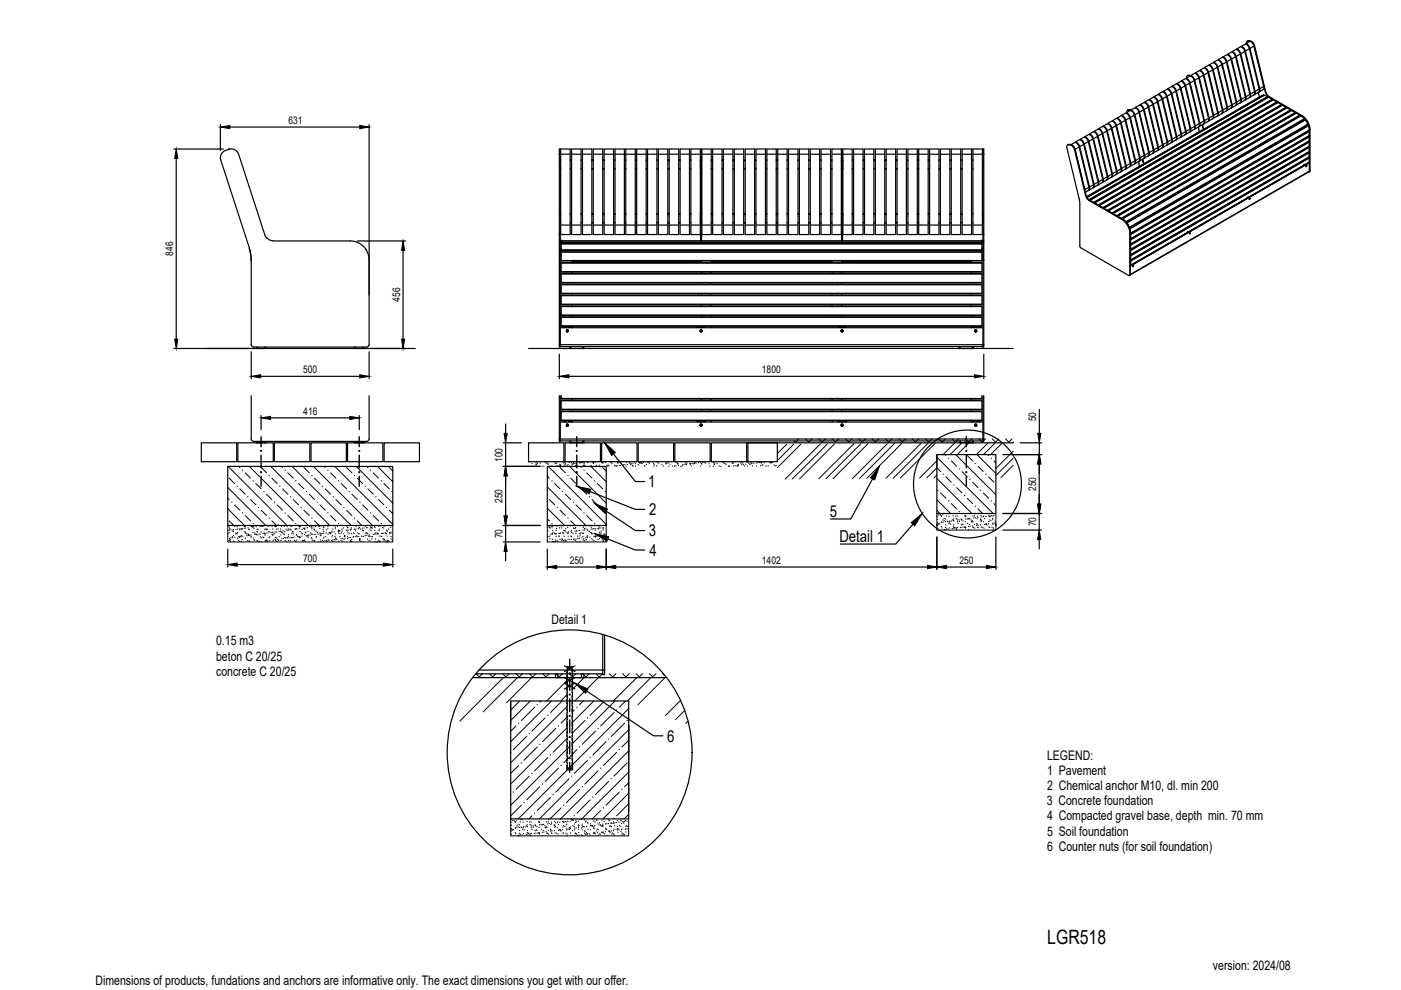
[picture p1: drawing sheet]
<svg xmlns="http://www.w3.org/2000/svg" width="297mm" height="210mm" viewBox="0 0 297 210" stroke-linecap="round" stroke-linejoin="round" font-family="sans-serif">
<defs><g id="words">
<text font-size="4.2" x="222" y="200.1">LGR518</text>
<g font-size="3.5">
<text x="137.4" y="103.3">1</text>
<text x="137.6" y="113.7">3</text>
<text x="137.6" y="109.3">2</text>
<text x="176" y="109.5">5</text>
<text x="137.7" y="117.9">4</text>
<text x="178" y="114.9">Detail 1</text>
<text x="141.4" y="157.2">6</text>
</g>
<g font-size="2.8">
<text x="45.8" y="136.9">0.15 m3</text>
<text x="116.9" y="132.2">Detail 1</text>
<text x="45.8" y="140.1">beton C 20/25</text>
<text x="45.8" y="143.3">concrete C 20/25</text>
<text x="222" y="161.1">LEGEND:</text>
<text x="222" y="164.3">1 Pavement</text>
<text x="222" y="167.5">2 Chemical anchor M10, dl. min 200</text>
<text x="221.9" y="170.7">3 Concrete foundation</text>
<text x="222" y="173.9">4 Compacted gravel base, depth min. 70 mm</text>
<text x="222" y="177.2">5 Soil foundation</text>
<text x="222" y="180.4">6 Counter nuts (for soil foundation)</text>
<text x="20.2" y="208.8">Dimensions of products, fundations and anchors are informative only. The exact dimensions you get with our offer.</text>
<text x="257.2" y="205.6">version: 2024/08</text>
</g>
<g font-size="2.2">
<text x="61.1" y="26.3">631</text>
<text x="36.7" y="54.2" transform="rotate(-90 36.7 54.2)">846</text>
<text x="84.8" y="64" transform="rotate(-90 84.8 64)">456</text>
<text x="64.3" y="79.1">500</text>
<text x="161.6" y="79.1">1800</text>
<text x="64.3" y="87.9">416</text>
<text x="219.7" y="89.3" transform="rotate(-90 219.7 89.3)">50</text>
<text x="106.6" y="97.9" transform="rotate(-90 106.6 97.9)">100</text>
<text x="106.6" y="106.6" transform="rotate(-90 106.6 106.6)">250</text>
<text x="219.7" y="104.1" transform="rotate(-90 219.7 104.1)">250</text>
<text x="219.7" y="111.6" transform="rotate(-90 219.7 111.6)">70</text>
<text x="64.3" y="119.1">700</text>
<text x="106.6" y="114.1" transform="rotate(-90 106.6 114.1)">70</text>
<text x="120.8" y="119.6">250</text>
<text x="161.6" y="119.6">1402</text>
<text x="203.4" y="119.6">250</text>
</g>
</g></defs>
<!-- layer: 0 -->
<g fill="none" stroke="#000" stroke-width=".25">
<path d="M245.6 20l.1 .1M246.6 19.4v.1M247.6 18.8l.8-.5 .6 .4 .3 .6 2.1 8.7-.1 .5-1 .6M247.6 19v-.2l.3 .2 .5 .7 2.1 8.7M248.3 19.9l-.2-.5-.6-.5-.9 .5 .5 .3 .4 .7M248.3 19.9l2.1 8.7-.1 .5-.9 .5M248.3 19.9l-.8 .5M248.5 18.3l.1 .1M249.3 19.3l-.9 .5M249.4 19.3l2.1 8.5M249.5 17.7l.1 .1M250.3 18.8l-.3-.6-.5-.4-1 .5 .5 .3 .4 .7"/>
<path d="M250.3 18.8l2.1 8.6-.1 .5-1 .6M250.3 18.8l-.9 .5M250.4 18.7l2.1 8.6M250.5 17.1l.9-.4 .5 .3 .3 .6 2.1 8.9-.2 .4-.8 .5M250.5 17.3v-.2l.5 .4 .3 .5 2.1 8.7M251.2 18.2l-.3-.7-.5-.3-.9 .5 .4 .2 .5 .8M251.2 18.2l2.1 8.7-.1 .5-.9 .6M251.2 18.2l-.8 .5M251.5 16.6l.9-.5 .4 .3 .4 .6 2.1 8.9-.1 .4-1 .5M251.5 16.7v-.1l.4 .2 .4 .7 2.1 8.6M251.8 16v.1M252.1 15.9l-.3 .1"/>
<path d="M252.1 16h.3M252.1 16h-.1M252.2 17.6l-.8 .5M252.4 16.1h-.7l-.1 .4M252.5 16v.1h-.1M253.2 17.1l-.9 .5M253.3 17l2.1 8.6M253.4 15.5l.1 .1M254.2 16.5l-.3-.6-.6-.4-.8 .5 .5 .4 .3 .6M254.2 16.5l2.1 8.8-.2 .4-.9 .6M254.2 16.5l-.9 .5M254.3 16.5l2.1 8.5"/>
<path d="M254.4 14.9v.1M255.1 16l-.2-.6-.6-.4-.9 .5 .6 .4 .3 .6M255.1 16l2.1 8.7-.1 .5-.9 .5M255.1 16l-.8 .5M255.3 15.9l2 8.5M255.4 14.3v.1M256.1 15.4l-.2-.5-.5-.5-1 .5 .6 .4 .3 .6M256.1 15.4l2.1 8.7-.2 .6-.8 .4M256.1 15.4l-.8 .5M256.3 15.3l2 8.6M256.4 13.8l.9-.5 .5 .4 .3 .6 2.1 8.7-.2 .5-.9 .5M256.4 13.9v-.1l.4 .3 .4 .7 2.1 8.5"/>
<path d="M257.1 14.8l-.3-.6-.4-.3-1 .4 .5 .4 .4 .6M257.1 14.8l2.1 8.8-.2 .5-.8 .5M257.1 14.8l-.8 .5M257.3 13.2l.1 .1M258.1 14.3l-.9 .5M258.2 14.2l2.1 8.5M258.3 12.6l.9-.5 .5 .4 .3 .6 2.1 8.7v.5l-1 .6M258.3 12.8v-.2l.4 .2 .5 .7 2 8.7M259 13.7l-.3-.6-.4-.4-1 .5 .6 .4 .3 .6M259 13.7l2.1 8.7v.5l-1 .6M259 13.7l-.8 .5M259.3 12.1v.1"/>
<path d="M260 13.1l-.8 .5M260.1 13.1l2.1 8.5M260.3 11.5v.1M261 12.6l-.4-.7-.5-.3-.8 .5 .5 .3 .3 .7M261 12.6l2.1 8.6-.1 .6-.9 .5M261 12.6l-.9 .5M261.1 12.5l2.1 8.6M261.2 11l.9-.6 .5 .4 .3 .6 2.2 8.9-.3 .4-.8 .5M261.3 11.1v-.1l.4 .2 .4 .6 2.1 8.7M262 12l-.3-.6-.6-.4-.8 .5 .5 .4 .3 .6M262 12l2.1 8.8-.2 .5-.9 .5M262 12l-.9 .5"/>
<path d="M262.2 10.4v.1M262.9 11.5l-.8 .5M263.1 11.4l2 8.5M263.2 9.8l.8-.5 .6 .4 .2 .5 2.2 8.9-.2 .5M263.2 9.9v-.1l.4 .3 .4 .5 2.1 8.8M263.9 10.9l-.3-.6-.5-.4-.9 .5 .6 .4 .3 .6M263.9 10.9l2.1 8.7-.1 .5-.9 .6M263.9 10.9l-.8 .5M264.2 9.3v.1M264.3 9.2l.1-.4 .3-.1 .7 .2 .5 .6 2.4 9.9 .3 .7 .5 .5 6.9 3.9a3.7 3.7 0 0 1 1.7 3v8.9h-.2M264.5 8.7h.1M264.8 8.6l-.3 .1"/>
<path d="M264.8 8.6l.7 .2 .5 .9M264.8 8.6l-.1 .1M264.9 10.3l-.9 .5M265 10.3l2.1 8.5M265.1 19.9l.1 .5-.3 .3M265.1 8.7v.1M265.9 9.8l-.3-.6-.4-.4-1 .5 .5 .3 .3 .7M265.9 9.8l2.1 8.7-.1 .5-1 .5M265.9 9.8l-.9 .5M266 9.7l2.3 9.7M266 19.4l-.9 .5M266 9.7l-.1 .1"/>
<path d="M266.1 19.4v.5l-.2 .2M266.8 19.6l.2 1M266.8 19.6l-.9 .5M267 18.9l-.9 .5M267.1 18.8v.4l-.2 .4M267.9 18.3l-.8 .5M268.3 19.4l.4 .7 .4 .4M268.3 19.4h.1M36.9 31.6h10.5M37.4 33.6v38.3M46.7 26.4v5.5M48.6 31.7h.1"/>
<path d="M48.6 31.6a1.6 1.6 0 0 1 2 1.1M48.6 31.7a1.8 1.8 0 0 0-1.8 2.2l6.1 18.7M48.7 26.9h27.6M50.6 32.7l5.5 17M78.3 26.4l-.1 46.9-.4 .3-24.3-.1-.2-.4v-18v.2M118.6 32.7h.2M118.8 34.3h.1M118.8 34.1h.1M118.8 34.1l.1 1.7M118.8 35.8h.1M118.9 31.6h2v18.1h-2zM118.9 33.9l-.1 .2"/>
<path d="M118.9 32.7h2M120.9 35.8h.3M120.9 33.9h.3M120.9 34.1h.3M121.2 31.6h2v18.1h-2zM121.2 32.7h2M123.2 35.8h.3M123.2 33.9h.3M123.2 34.1h.3M123.5 31.6h2v18.1h-2zM123.5 32.7h2M125.5 35.8h.3"/>
<path d="M125.5 33.9h.3M125.5 34.1h.3M125.8 31.6h2v18.1h-2zM125.8 32.7h2M127.8 35.8h.3M127.8 33.9h.3M127.8 34.1h.3M128.1 31.6h2v18.1h-2zM128.1 32.7h2M130.1 35.8h.3M130.1 33.9h.3M130.1 34.1h.3"/>
<path d="M130.4 31.6h2v18.1h-2zM130.4 32.7h2M132.4 35.8h.3M132.4 33.9h.3M132.4 34.1h.3M132.7 31.6h2v18.1h-2zM132.7 32.7h2M134.7 35.8h.3M134.7 33.9h.3M134.7 34.1h.3M135 31.6h2v18.1h-2zM135 32.7h2"/>
<path d="M137 35.8h.3M137 33.9h.3M137 34.1h.3M137.3 31.6h2v18.1h-2zM137.3 32.7h2M139.3 35.8h.3M139.3 33.9h.3M139.3 34.1h.3M139.6 31.6h2v18.1h-2zM139.6 32.7h2M141.6 35.8h.3M141.6 33.9h.3"/>
<path d="M141.6 34.1h.3M141.9 31.6h2v18.1h-2zM141.9 32.7h2M143.9 35.8h.3M143.9 33.9h.3M143.9 34.1h.3M144.2 31.6h2v18.1h-2zM144.2 32.7h2M146.2 35.8h.3M146.2 33.9h.3M146.2 34.1h.3M146.5 31.6h2v18.1h-2z"/>
<path d="M146.5 32.7h2M148.5 33.9v.2M148.5 34.1h.1M148.5 34.1v1.7M148.5 35.8h.1M148.5 34.3h.1M148.7 35.8h.1M148.7 33.9h.1M148.7 34.1h.1M148.8 31.6h2v18.1h-2zM148.8 32.7h2M150.8 35.8h.3"/>
<path d="M150.8 33.9h.3M150.8 34.1h.3M151.1 31.6h2v18.1h-2zM151.1 32.7h2M153.1 35.8h.3M153.1 33.9h.3M153.1 34.1h.3M153.4 31.6h2v18.1h-2zM153.4 32.7h2M155.4 35.8h.3M155.4 33.9h.3M155.4 34.1h.3"/>
<path d="M155.7 31.6h2v18.1h-2zM155.7 32.7h2M157.7 35.8h.3M157.7 33.9h.3M157.7 34.1h.3M158 31.6h2v18.1h-2zM158 32.7h2M160 35.8h.3M160 33.9h.3M160 34.1h.3M160.3 31.6h2v18.1h-2zM160.3 32.7h2"/>
<path d="M162.3 35.8h.3M162.3 33.9h.3M162.3 34.1h.3M162.6 31.6h2v18.1h-2zM162.6 32.7h2M164.6 35.8h.3M164.6 33.9h.3M164.6 34.1h.3M164.9 31.6h2v18.1h-2zM164.9 32.7h2M166.9 35.8h.3M166.9 33.9h.3"/>
<path d="M166.9 34.1h.3M167.2 31.6h2v18.1h-2zM167.2 32.7h2M169.2 35.8h.3M169.2 33.9h.3M169.2 34.1h.3M169.5 31.6h2v18.1h-2zM169.5 32.7h2M171.5 35.8h.3M171.5 33.9h.3M171.5 34.1h.3M171.8 31.6h2v18.1h-2z"/>
<path d="M171.8 32.7h2M173.8 35.8h.3M173.8 33.9h.3M173.8 34.1h.3M174.1 31.6h2v18.1h-2zM174.1 32.7h2M176.1 35.8h.3M176.1 33.9h.3M176.1 34.1h.3M176.4 31.6h2v18.1h-2zM176.4 32.7h2M178.4 35.8h.1"/>
<path d="M178.4 33.9h.1M178.4 34.1h.1M178.6 34.3h.1M178.6 34.1h.1M178.7 34.1v1.7M178.7 33.9v.2M178.7 35.8h.1M178.7 33.9h.1M178.7 34.1h.1M178.7 31.6h2v18.1h-2zM178.7 32.7h2M180.7 35.8h.3"/>
<path d="M180.7 33.9h.3M180.7 34.1h.3M181 31.6h2v18.1h-2zM181 32.7h2M183 35.8h.3M183 33.9h.3M183 34.1h.3M183.3 31.6h2v18.1h-2zM183.3 32.7h2M185.3 35.8h.3M185.3 33.9h.3M185.3 34.1h.3"/>
<path d="M185.6 31.6h2v18.1h-2zM185.6 32.7h2M187.6 35.8h.3M187.6 33.9h.3M187.6 34.1h.3M187.9 31.6h2v18.1h-2zM187.9 32.7h2M189.9 35.8h.3M189.9 33.9h.3M189.9 34.1h.3M190.2 31.6h2v18.1h-2zM190.2 32.7h2"/>
<path d="M192.2 35.8h.3M192.2 33.9h.3M192.2 34.1h.3M192.5 31.6h2v18.1h-2zM192.5 32.7h2M194.5 35.8h.3M194.5 33.9h.3M194.5 34.1h.3M194.8 31.6h2v18.1h-2zM194.8 32.7h2M196.8 35.8h.3M196.8 33.9h.3"/>
<path d="M196.8 34.1h.3M197.1 31.6h2v18.1h-2zM197.1 32.7h2M199.1 35.8h.3M199.1 33.9h.3M199.1 34.1h.3M199.4 31.6h2v18.1h-2zM199.4 32.7h2M201.4 35.8h.3M201.4 33.9h.3M201.4 34.1h.3M201.7 31.6h2v18.1h-2z"/>
<path d="M201.7 32.7h2M203.7 35.8h.3M203.7 33.9h.3M203.7 34.1h.3M204 31.6h2v18.1h-2zM204 32.7h2M206 35.8h.3M206 33.9h.3M206 34.1h.3M206.3 31.6h2v18.1h-2zM206.3 32.7h2M208.3 35.8h.1"/>
<path d="M208.3 33.9v1.9M208.3 34.1h.1M208.4 34.3h.1M208.4 34.1h.1M208.4 32.7h.2M226.5 30.7h-.1M226.7 30.6h-.3M226.7 30.6l.8 .4 .4 .7M226.7 30.6l-.1 .1M227 30.7l.9-.5 .5 .2 .4 .8 2.1 8.5-.1 .6-.7 .5M227.1 30.7l.5 .3 .4 .7 2 8.5M227.9 31.7l2.3 9.7"/>
<path d="M227.9 31.7h-.1M228.1 30.1v.1M228.8 31.2l-.8 .5M228.9 31.1l2.1 8.6M229 29.5l.9-.4 .5 .3 .3 .5 2.1 8.8-.1 .6-.9 .5M229.1 29.7l-.1-.2 .4 .2 .5 .8 2.1 8.6M229.8 30.6l-.3-.6-.5-.4-.9 .5 .6 .5 .2 .5M229.8 30.6l2.1 8.7-.1 .5-1 .6M229.8 30.6l-.9 .5M230 29v.1M230.7 30l-.8 .5M230.9 30l2 8.5"/>
<path d="M230.9 39.7l-.9 .5M231 39.7v.4l-.2 .3M231 28.4l.8-.5 .5 .3 .4 .6 2.1 8.9-.2 .5-.8 .5M231 28.5l.1-.1 .4 .3 .3 .6 2.1 8.7M231.7 29.5l-.3-.6-.5-.4-.9 .5 .6 .4 .3 .6M231.7 29.5l2.1 8.6-.1 .5-.9 .6M231.7 29.5l-.8 .5M231.8 39.2l-.8 .5M232 39.1v.4l-.3 .3M232 27.8l.8-.4 .4 .2 .4 .7 2.2 8.9-.1 .4-1 .5M232 28v-.2l.4 .3 .4 .7 2.1 8.6M232.7 28.9l-.9 .5"/>
<path d="M232.8 38.6l-.8 .5M232.9 38.5v.5l-.2 .3M232.9 27.3l.1 .1M233.7 28.4l-.9 .4M233.8 28.3l2.1 8.5M233.8 38l-.9 .5M233.9 38v.4l-.2 .3M233.9 26.7l.9-.5 .3 .2 .5 .6 2.1 9-.1 .4-.9 .6M233.9 26.9v-.2l.4 .3 .4 .5 2.1 8.8M234.6 27.8l-.3-.6-.5-.4-.9 .5 .7 .4 .2 .6M234.6 27.8l2.2 8.7-.2 .5-.9 .5M234.6 27.8l-.8 .5"/>
<path d="M234.8 37.5l-.9 .5M234.9 37.4v.4l-.2 .3M234.9 26.2v.1M235.6 27.2l-.8 .5M235.7 27.1l2.1 8.6M235.7 36.9l-.8 .5M235.9 36.8v.5l-.3 .3M235.9 25.6v.1M236.6 26.7l-.2-.6-.5-.4-1 .5 .5 .3 .3 .6M236.6 26.7l2.1 8.7-.2 .5-.9 .5M236.6 26.7l-.9 .4M236.7 36.4l-.8 .4"/>
<path d="M236.7 26.6l2.1 8.6M236.8 25l1-.4 .4 .2 .4 .7 2.1 8.8-.2 .5-.9 .5M236.8 36.3l.1 .4-.3 .3M236.9 25.2l-.1-.2 .5 .3 .4 .7 2.1 8.6M237.6 26.1l-.3-.5-.6-.5-.8 .5 .5 .3 .3 .7M237.6 26.1l2.1 8.7-.2 .6-.9 .4M237.6 26.1l-.9 .5M237.7 35.8l-.9 .5M237.8 35.7l.1 .4-.3 .3M237.8 24.5l.1 .1M238.6 25.5l-.9 .5M238.7 35.2l-.9 .5"/>
<path d="M238.7 25.5l2.1 8.5M238.8 35.2v.4l-.2 .3M238.8 23.9v.1M238.9 23.8l.2-.4 .7 .1v-.2l.5 .4 .3 .5 2.1 8.7M239.4 23.3l.4 .1M239.4 23.3l-.3 .1M239.5 25l-.3-.6-.5-.4-.9 .5 .6 .3 .3 .7M239.5 25l2.1 8.6-.1 .5-.9 .6M239.5 25l-.8 .5M239.6 34.7l-.8 .5M239.7 24.9l2 8.6M239.8 23.3l.8-.4 .6 .3 .3 .6 2.1 8.7-.1 .5-1 .6"/>
<path d="M239.8 34.6v.4l-.3 .3M240.5 24.4l-.3-.5-.5-.5-.9 .5 .5 .3 .4 .7M240.5 24.4l2.1 8.7-.1 .5-.9 .6M240.5 24.4l-.8 .5M240.6 34.1l-.8 .5M240.8 34v.5l-.3 .2M240.8 22.8v.1M241.4 34.3l.2 .9M241.5 23.8l-.9 .5M241.6 23.8l2.1 8.5M241.6 33.5l-.8 .5M241.7 33.5l.1 .4-.3 .3"/>
<path d="M241.7 22.2l.1 .1M242 35l-11.6 6.7M242.2 33.8v.2M242.2 34l.3 .8M242.3 33.8v.1M242.3 33.9l.3 .8M242.3 33.9l-.1 .1M242.3 34.9h.1M242.3 34.9l-11.9 6.9M242.3 34.9l-.3 .1M242.4 34.9v.1M242.4 34.9l-12 7"/>
<path d="M242.5 23.3l-.3-.6-.6-.4-.8 .5 .4 .3 .4 .7M242.5 23.3l2.1 8.8-.2 .4-.9 .5M242.5 23.3l-.9 .5M242.5 34.8v.1M242.6 34.7v.2M242.6 34.7l-.1 .1M242.6 34.7l.1 .1M242.6 34.7h.1M242.6 23.2l2.1 8.6M242.6 33l-.9 .5M242.7 21.6l.9-.4 .5 .3 .3 .5 2.1 8.9-.1 .5-.9 .5M242.7 32.9v.4l-.2 .3"/>
<path d="M242.7 21.8v-.2l.4 .3 .4 .7 2.1 8.6M243.4 22.7l-.3-.7-.5-.3-.9 .5 .6 .4 .3 .6M243.4 22.7l2.1 8.8-.2 .5-.8 .5M243.4 22.7l-.8 .5M243.6 32.4l-.9 .5M243.7 21.1l.9-.5 .4 .3 .3 .5 2.2 8.9-.2 .5-.9 .5M243.7 32.3v.5l-.3 .3M243.7 21.2v-.1l.4 .2 .4 .6 2.1 8.7M244.4 22.2l-.8 .4M244.5 31.8l-.8 .5M244.7 31.8v.4l-.3 .3M244.7 20.5v.2"/>
<path d="M245.4 21.6l-.9 .5M245.5 21.5l2.1 8.6M245.5 31.3l-.8 .5M245.6 31.2v.5l-.2 .2M246.3 21l-.2-.5-.5-.4-.9 .4 .5 .4 .3 .6M246.3 21l2.2 8.8-.2 .5-.9 .5M246.3 21l-.8 .5M246.5 30.7l-.9 .5M246.5 21l2 8.5M246.6 30.6v.5l-.2 .3M247.3 20.5l-.3-.7-.4-.3-1 .5 .6 .4 .3 .6M247.3 20.5l2.1 8.7-.2 .5-.8 .5"/>
<path d="M247.3 20.5l-.8 .5M247.4 30.2l-.8 .4M247.5 20.4l2 8.5M247.6 30.1v.3l-.3 .4M248.4 29.6l-.8 .5M248.5 29.5v.5l-.2 .2M249.4 29l-.9 .5M249.5 28.9v.5l-.2 .3M250.4 28.5l-.9 .4M250.5 28.4v.5l-.2 .2M251.4 27.9l-.9 .5M251.5 27.8v.5l-.2 .2"/>
<path d="M252.3 27.3l-.8 .5M252.5 27.3v.4l-.3 .3M253.3 26.8l-.8 .5M253.4 26.7v.5l-.2 .2M254.1 26.9l.2 1M254.3 26.2l-.9 .5M254.4 26.1v.5l-.2 .3M254.7 27.6l.3-.1-12.4 7.2M254.7 27.7l-12.1 7M254.9 26.5v.1M254.9 26.6l.3 .8M255 26.4l-.1 .2"/>
<path d="M255 26.6l.2 .8M255 27.5l.1 .1M255.1 27.6h.1M255.2 27.4v.2M255.3 27.4v.1M255.3 25.6l-.9 .5M255.3 27.4h-.1M255.3 27.5h.1M255.4 25.6v.4l-.2 .3M256.2 25.1l-.8 .5M256.4 25v.4l-.3 .3M257.2 24.5l-.8 .5"/>
<path d="M257.3 24.4l.1 .5-.3 .3M258.2 24l-.9 .4M258.3 23.9v.5l-.2 .2M259.2 23.4l-.9 .5M259.3 23.3v.4l-.3 .4M260.1 22.8l-.8 .5M260.3 22.7v.5l-.3 .3M261.1 22.3l-.8 .4M261.2 22.2l.1 .4-.3 .3M262.1 21.7l-.9 .5M262.2 21.6v.4l-.2 .4M263.1 21.1l-.9 .5"/>
<path d="M263.2 21.1v.5l-.2 .2M264 20.6l-.8 .5M264.2 20.5v.4l-.3 .3M265 20l-.8 .5M267.4 20.3l-12.2 7.1M267.7 20.2l-12.4 7.2M267.8 20.3h-.4M267.8 20.3l-12.5 7.2M268 20.2l.7 .3M268 20.2h.1M268.8 20.5l-37.9 21.8M268.8 20.7v-.2l-37.9 21.9"/>
<path d="M268.9 20.6h.1M269 20.6l-37.9 21.9M269 20.6l.7 .5M269.1 20.5l6.9 4M269.1 20.5v.1M269.7 21l.1 .1M269.7 21.1l-37.8 21.8-.8-.4M269.8 21.1l-37.9 21.9M269.8 21.1v.1M269.9 21.2l-37.8 21.8M270.7 21.6v.1M270.7 21.7v.1"/>
<path d="M270.7 21.7l-37.8 21.8M270.9 21.7h.1M270.9 21.7l.8 .5-37.9 21.8-.8-.4M270.9 21.7l-37.9 21.9M271.7 22.2h.1M271.7 22.2v.2M271.7 22.2l-37.8 21.9M271.8 22.3h.1M272.6 22.7l.1 .1M272.7 22.7l-.8-.4-37.9 21.8M272.7 22.7l-37.9 21.9M272.7 22.9v-.1l-37.8 21.9"/>
<path d="M272.9 22.9l-37.9 21.8M272.9 22.9l-37.9 21.8 .8 .4M272.9 22.9l.7 .4-37.8 21.8M273.6 23.3v.1M273.7 23.4v.1M273.7 23.4l-37.9 21.8M273.8 23.4h.1M273.8 23.4l-37.8 21.9M273.8 23.4l.8 .5M274.6 23.8v.1M274.6 23.9l-37.8 21.8M274.6 24.1v-.2l-37.8 21.9"/>
<path d="M274.8 24h.1M274.8 24l-37.9 21.8M275.6 24.4v.1M275.6 24.4l-.8-.4-37.8 21.8 .7 .5M275.6 24.4l-37.9 21.9M275.6 24.5v.2M275.6 24.5l-37.8 21.8M275.7 35.5h.1M275.8 24.5v.1M275.8 24.6l.8 .6-37.9 21.8-.7-.6M275.8 24.6l-37.9 21.8M275.8 35.4h.1"/>
<path d="M275.9 35.4h.1M276 35.3v.1M276 24.5a3.6 3.6 0 0 1 1.7 2.9M276 24.5h.1M276.4 25.6h.1M276.5 35h.1M276.5 35l-.1 .1M276.5 35.1h.1M276.5 25.2h.1M276.6 35h-.1M276.6 25.2l-.2 .4M276.6 25.2l-37.9 21.9"/>
<path d="M276.7 25.4h.1M276.7 25.4l-37.8 21.9M276.7 25.4l-37.8 21.8M276.8 25.4l.5 .9M276.8 34.9h.1M276.9 35.2h.1M277 35.1l-.1 .2M277 26.6h.1M277.3 34.6h-.1M277.3 26.3l-37.8 22M277.3 26.3l-37.8 21.9M277.4 26.6h-.4"/>
<path d="M277.4 26.6l-37.9 21.8M277.4 26.6v.1M277.4 27.7l.1 .1-37.8 21.8M277.4 28.9h.1M277.4 31.1l.1 .1M277.4 32.3h.1M277.4 33.4h.1M277.4 30l.1 .1M277.4 26.7l-37.8 21.8M277.4 26.7l.2 .9M277.5 28.9l.1 .1M277.5 31.2l.1 .1"/>
<path d="M277.5 32.3l.1 .1M277.5 33.4l.1 .1M277.5 27.8l.1 .1M277.5 30l.1 .1M277.5 31.2l-37.9 21.8M277.5 28.9l-37.8 21.9M277.5 32.3l-37.8 21.9M277.5 33.4l-37.8 21.9M277.5 30.1l-37.8 21.8M277.6 29.9h.1M277.6 32.1v.1M277.6 33.3h.1"/>
<path d="M277.6 34.4h.1M277.6 28.8h.1M277.6 31h.1M277.6 27.6h.1M277.6 27.6l-37.9 21.9M277.6 29.9l-37.9 21.9M277.6 32.2l-37.9 21.8M277.6 33.3l-37.9 21.9M277.6 34.4l-37.9 21.9M277.6 28.8l-37.9 21.8M277.6 31l-37.9 21.9M277.6 36.4l-38 21.9"/>
<path d="M277.6 33.5l-37.9 21.9v.9M277.6 27.9v.9M277.6 29v.9M277.6 31v-.9l-37.9 21.9M277.6 31.3v.8M277.6 32.4v.9M277.6 33.5v.9M277.6 29l-37.9 21.9M277.6 31.3l-37.9 21.8M277.6 32.1l-37.9 21.9M277.6 32.4l-37.9 21.8M277.6 33.3l-37.9 21.8"/>
<path d="M277.6 27.9l-37.9 21.8M277.6 36.3v.1M277.6 34.5v1.8l-38 21.9M277.7 36.4h-.1M277.7 36.2v.2M277.7 27.4v8.9M277.7 27.4v.1M277.7 36.3h.1M52.8 52.6l.4 2.5-.3-2.5M56.1 49.7a2 2 0 0 0 1.9 1.4M58 51.1h16.2a4 4 0 0 1 4 4M75.8 51.1h10.2"/>
<path d="M77.5 52.7l.2 .3M85.5 53.1v18.8M118.6 51.1h.2v22.5h-.2zM118.6 51.1v-19.5h.2v19.5M118.6 55.1h.2M118.6 49.7h.2M118.8 45.7h.1M118.8 52.7h.2M118.8 54.3h.2M118.8 54h.2M118.8 52.8h.2M118.8 47.2l.1 .1"/>
<path d="M118.9 45.3v1.9M118.9 45.5h-.1M118.9 47.7h2M119 55.2h89.2M119 58.1v1.9h89.2v-1.9M119 58.1h89.2M119 55.8v1.9h89.2v-1.9M119 55.8h89.2M119 51.1h.1M119 51.1h89.2M119 51.7h89.2M119 53.4h89.2"/>
<path d="M119 51.1v4.1M119 53h89.2M119 53.1h89.2M119 51.6h89.2M119 51.4h89.2M119 53.5h89.2M119 59.9h89.2M119 57.6h89.2M120.9 47.2h.3M120.9 47.3h.3M120.9 45.3h.3M120.9 45.5h.3"/>
<path d="M121.2 47.7h2M121.3 55.3v.4M121.3 57.7v.3M123.2 47.2h.3M123.2 47.3h.3M123.2 45.3h.3M123.2 45.5h.3M123.5 47.7h2M125.5 47.2h.3M125.5 47.3h.3M125.5 45.3h.3M125.5 45.5h.3"/>
<path d="M125.8 47.7h2M127.8 47.2h.3M127.8 47.3h.3M127.8 45.3h.3M127.8 45.5h.3M128.1 47.7h2M130.1 47.2h.3M130.1 47.3h.3M130.1 45.3h.3M130.1 45.5h.3M130.4 47.7h2M132.4 47.2h.3"/>
<path d="M132.4 47.3h.3M132.4 45.3h.3M132.4 45.5h.3M132.7 47.7h2M134.7 47.2h.3M134.7 47.3h.3M134.7 45.3h.3M134.7 45.5h.3M135 47.7h2M137 47.2h.3M137 47.3h.3M137 45.3h.3"/>
<path d="M137 45.5h.3M137.3 47.7h2M139.3 47.2h.3M139.3 47.3h.3M139.3 45.3h.3M139.3 45.5h.3M139.6 47.7h2M141.6 47.2h.3M141.6 47.3h.3M141.6 45.3h.3M141.6 45.5h.3M141.9 47.7h2"/>
<path d="M143.9 47.2h.3M143.9 47.3h.3M143.9 45.3h.3M143.9 45.5h.3M144.2 47.7h2M146.2 47.2h.3M146.2 47.3h.3M146.2 45.3h.3M146.2 45.5h.3M146.5 47.7h2M146.5 55.3h2.2v.4M148.3 55.3l-27 .1"/>
<path d="M148.5 47.2h.1M148.5 45.3v2M148.5 45.5h.1M148.5 45.7h.1M148.5 50.2v-18.5h.2v18.5M148.5 50.2v.9M148.5 50.2h.2M148.7 47.2h.1M148.7 47.3h.1M148.7 45.3h.1M148.7 45.5h.1M148.7 50.2v.9"/>
<path d="M148.7 57.7v.3M148.8 47.7h2M150.7 55.4h25.7M150.7 55.3v.4M150.7 57.7v.3M150.8 47.2h.3M150.8 47.3h.3M150.8 45.3h.3M150.8 45.5h.3M151.1 47.7h2M153.1 47.2h.3M153.1 47.3h.3"/>
<path d="M153.1 45.3h.3M153.1 45.5h.3M153.4 47.7h2M155.4 47.2h.3M155.4 47.3h.3M155.4 45.3h.3M155.4 45.5h.3M155.7 47.7h2M157.7 47.2h.3M157.7 47.3h.3M157.7 45.3h.3M157.7 45.5h.3"/>
<path d="M158 47.7h2M160 47.2h.3M160 47.3h.3M160 45.3h.3M160 45.5h.3M160.3 47.7h2M162.3 47.2h.3M162.3 47.3h.3M162.3 45.3h.3M162.3 45.5h.3M162.6 47.7h2M164.6 47.2h.3"/>
<path d="M164.6 47.3h.3M164.6 45.3h.3M164.6 45.5h.3M164.9 47.7h2M166.9 47.2h.3M166.9 47.3h.3M166.9 45.3h.3M166.9 45.5h.3M167.2 47.7h2M169.2 47.2h.3M169.2 47.3h.3M169.2 45.3h.3"/>
<path d="M169.2 45.5h.3M169.5 47.7h2M171.5 47.2h.3M171.5 47.3h.3M171.5 45.3h.3M171.5 45.5h.3M171.8 47.7h2M173.8 47.2h.3M173.8 47.3h.3M173.8 45.3h.3M173.8 45.5h.3M174.1 47.7h2"/>
<path d="M176.1 47.2h.3M176.1 47.3h.3M176.1 45.3h.3M176.1 45.5h.3M176.4 47.7h2M176.4 55.3v.4M176.4 57.7v.3M178.4 47.2h.1M178.4 47.3h.1M178.4 45.3h.1M178.4 45.5h.1M178.4 50.2v-18.5h.2v18.5"/>
<path d="M178.4 50.2v.9M178.4 57.7v.3M178.4 50.2h.2M178.6 45.7h.1M178.6 50.2v.9M178.7 45.3v1.9M178.7 47.2h.1M178.7 47.3h.1M178.7 45.3h.1M178.7 47.2v.1M178.7 45.5h-.1M178.7 47.7h2"/>
<path d="M178.8 55.3l27.1 .1M180.6 55.3h-2.2v.4M180.7 47.2h.3M180.7 47.3h.3M180.7 45.3h.3M180.7 45.5h.3M181 47.7h2M183 47.2h.3M183 47.3h.3M183 45.3h.3M183 45.5h.3M183.3 47.7h2"/>
<path d="M185.3 47.2h.3M185.3 47.3h.3M185.3 45.3h.3M185.3 45.5h.3M185.6 47.7h2M187.6 47.2h.3M187.6 47.3h.3M187.6 45.3h.3M187.6 45.5h.3M187.9 47.7h2M189.9 47.2h.3M189.9 47.3h.3"/>
<path d="M189.9 45.3h.3M189.9 45.5h.3M190.2 47.7h2M192.2 47.2h.3M192.2 47.3h.3M192.2 45.3h.3M192.2 45.5h.3M192.5 47.7h2M194.5 47.2h.3M194.5 47.3h.3M194.5 45.3h.3M194.5 45.5h.3"/>
<path d="M194.8 47.7h2M196.8 47.2h.3M196.8 47.3h.3M196.8 45.3h.3M196.8 45.5h.3M197.1 47.7h2M199.1 47.2h.3M199.1 47.3h.3M199.1 45.3h.3M199.1 45.5h.3M199.4 47.7h2M201.4 47.2h.3"/>
<path d="M201.4 47.3h.3M201.4 45.3h.3M201.4 45.5h.3M201.7 47.7h2M203.7 47.2h.3M203.7 47.3h.3M203.7 45.3h.3M203.7 45.5h.3M204 47.7h2M205.9 55.3v.4M205.9 57.7v.3M206 47.2h.3"/>
<path d="M206 47.3h.3M206 45.3h.3M206 45.5h.3M206.3 47.7h2M208.2 51.1h.1M208.2 51.1v4.1M208.2 52.7h.2M208.2 54.3h.2M208.2 54h.2M208.2 52.8h.2M208.3 47.2h.1M208.3 45.3l.1 1.9"/>
<path d="M208.3 45.5h.1M208.4 47.2l-.1 .1M208.4 45.7h.1M208.4 55.1v-4h.2v4M208.4 55.1v18.5h.2v-.5M208.4 51.1v-19.5h.2v19.5M208.4 55.1h.2M208.4 49.7h.2M208.6 55.1v18M228.9 52.2l.3 .3 10.3 6 .1-9a3.7 3.7 0 0 0-1.7-3l-6.9-3.9-.6-.5-.2-.7-2.4-9.9-.7-.7-.8-.1-.1 .5 2.7 11.5v9.5M230 40.2v.3M230.2 41.4l.3 .6 .6 .5"/>
<path d="M230.2 41.4h.1M230.4 41.9l37.6-21.7zM230.7 42.2l.2 .1M230.9 42.3v.1M231.1 42.5l6.8 4M231.1 42.5l-.1 .1M231.1 42.4v.1M231.9 42.9v.1M232.1 43v.1M232.1 43h-.1M232.1 43l37.8-21.8 .8 .4-37.8 21.8zM232.8 43.4l.1 .1"/>
<path d="M232.9 43.5v.1M233 43.6v.1M233.8 44l.1 .1M233.9 44.1h.1M234 44.2h.1M234 44.1v.1M234 44.1l.8 .5M234.8 44.6h.1M234.9 44.7h.1M235 44.7v.1M235.8 45.1v.1M235.8 45.2v.1"/>
<path d="M236 45.3v.1M236 45.3h-.1M236 45.3l.8 .4M236.8 45.7v.1M236.8 45.8h.1M236.9 45.9h.1M237 45.8l-.1 .1M237.7 46.3h.1M237.8 46.3v.1M237.9 46.4v.1M237.9 46.5a3.6 3.6 0 0 1 1.7 2.9M237.9 46.5h.1"/>
<path d="M238 46.4h-.1M238.7 47v.1M238.7 47.1v.1M238.9 47.3h-.1M238.9 47.3l.6 .9M239.4 48.3h.1M239.5 48.2l-.1 .1M239.5 48.4h.1M239.5 48.4l.1 .1M239.6 58.4h-.1M239.6 48.5l.1 1M239.6 58.2v.2"/>
<path d="M239.6 56.3h.2zM239.6 56.3l38-21.8-38 21.9M239.6 49.4v8.8M239.6 49.5h.1M239.6 50.8h.1M239.6 55.1l.1 .1M239.6 54.1l.1 .1M239.6 55.3h.1M239.6 49.6h.1M239.6 51.9h.1M239.6 49.4v.1M239.6 58.2v.1"/>
<path d="M239.7 50.8h.1M239.7 53v.1M239.7 54.2h.1M239.7 55.3v.1M239.7 49.6v.1M239.7 51.9v.1M239.7 54h-.1M239.7 55.1h.1M239.7 50.6h-.1M239.7 52.9h-.1M239.7 50.9l-.1 .8M239.7 49.7v.9"/>
<path d="M239.7 52v.9M239.7 53.1v.9M239.7 54.2v.9M239.7 56.3h.1M239.8 56.3h.1M239.8 56.2l-.1 .1M239.8 56.2h.1M239.8 56.2v.1M240.1 56.1h-.1M240.2 56.4h.1l-.1 .2zM240.2 56.4h.1M240.2 56.3l-.1 .2"/>
<path d="M240.5 55.8h.1M251 49.8h.1M251.2 49.6h.1M251.3 49.6h.1M251.8 49.3h.1M251.8 49.3h-.1M251.9 49.2l-.1 .1M251.9 49.3h-.1M252.1 49.1v.1M252.1 49.1h.1M252.3 49.5l-.1 .1M252.6 48.8l-.1 .1"/>
<path d="M263.3 42.6h.1M263.4 42.6h-.1M263.4 42.6h.1M264 42.3h.1M264.5 42h.1M264.5 41.9v.1M264.6 41.9l-.1 .1M264.8 41.8l-.1 .1M264.9 42.1h.1M265 42.1l-.2 .1M265.3 41.5h-.1M36.9 73.9h51.1"/>
<path d="M53.3 74.6v5.7M54.4 73.6v.3h.2v-.3M55.3 79.8h21M56.1 73.6v.3h.3v-.3M75.2 73.6v.3h1.7M75.4 73.6v.3M76.9 73.6v.3M77.2 73.6v.3h-.3M78.3 74.6v5.7M112.1 73.9h102.7M118.6 75.1v5.2M118.6 73.1h90"/>
<path d="M118.8 73.5h89.6M118.8 69.5h89.6M119 62.7v1.9h89.2v-1.9M119 62.7h89.2M119 65v1.9h89.2v-1.9M119 65h89.2M119 67.3v1.9h89.2v-1.9M119 67.3h89.2M119 60.4v1.9h89.2v-1.9M119 60.4h89.2M119 64.5h89.2M119 66.8h89.2"/>
<path d="M119 69.1h89.2M119 62.2h89.2M119.4 69.5v-.2h.6v.2M119.4 69.3h.6M120.1 70.2h.1M120.1 70.2l.1 .1M120.2 70.3h.1M120.2 70.1h.1M120.2 70.1l-.1 .1M120.2 70.3h.2M120.2 70.1h.2M120.4 70.3h.1"/>
<path d="M120.4 70.1h.1M120.4 70.1v.1M120.4 70.2h.1M120.4 70.2v.1M120.5 69.5v-.2h.6v.2M120.5 69.3h.6M120.6 79.8h86M120.8 73.5v.4h.2M121 73.5v.4M121.3 60v.3M121.3 62.3v.3M121.3 64.6v.3"/>
<path d="M121.3 66.9v.3M121.3 69.2v.3M123.5 73.5v.4M123.8 73.5v.4h-2.8M147.8 69.5v-.2h.6v.2M147.8 69.3h.6M148.5 70.1h.1M148.5 70.3h.1M148.5 70.1v.2M148.6 70.3h.1M148.6 70.1h.1M148.6 70.1h.2"/>
<path d="M148.6 70.1h-.1M148.7 69.2l-.1 .3M148.7 60v.3M148.7 62.3v.3M148.7 64.6v.3M148.7 66.9v.3M148.8 70.3h.1M148.8 70.1h.1M148.8 70.3h-.2M148.8 70.1v.2M148.9 69.5v-.2h.6v.2M148.9 69.3h.6"/>
<path d="M150.7 60v.3M150.7 62.3v.3M150.7 64.6v.3M150.7 66.9v.3M150.7 69.2v.3M176.4 60v.3M176.4 62.3v.3M176.4 64.6v.3M176.4 66.9v.3M176.4 69.2v.3M177.7 69.3v.2M178.3 69.3h-.6h.6v.2"/>
<path d="M178.4 69.4l.1 .1M178.4 70.1h.1M178.4 70.3h.1M178.4 70.1v.2M178.4 60v.3M178.4 62.3v.3M178.4 64.6v.3M178.4 66.9v.3M178.4 69.2v.2M178.5 70.1h.1M178.5 70.3h.1M178.5 70.1h.2"/>
<path d="M178.5 70.1h-.1M178.7 70.3h.1M178.7 70.1h.1M178.7 70.1v.2M178.7 70.3h-.2M178.8 69.3h.6zM178.8 69.3v.2M179.4 69.3v.2M203.4 73.5v.4h.2M203.6 73.5v.4M205.9 60v.3M205.9 62.3v.3"/>
<path d="M205.9 64.6v.3M205.9 66.9v.3M205.9 69.2v.3M206 69.3h.6zM206 69.3v.2M206.1 73.5v.4M206.4 73.5v.4h-2.8M206.6 69.3v.2M206.7 70.2h.1M206.7 70.2l.1 .1M206.8 70.3h.1M206.8 70.1h.1"/>
<path d="M206.8 70.3h.2M206.8 70.1h.2M206.8 70.1l-.1 .1M207 70.3h.1M207 70.1h.1M207 70.1v.1M207 70.2h.1M207 70.2v.1M207.1 69.3v.2M207.7 69.3h-.6h.6v.2M208.6 75.1v5.2M42.7 93.9h7.5v4h-7.5z"/>
<path d="M48.3 98.9h35v12.5h-35zM50.4 93.9h7.5v4h-7.5zM53.3 83.9v9.2l.2 .4 .3 .1M53.8 93.6h24M54.4 93.6v.3h.2M54.6 93.6v.3M54.6 93.9h1.5M55.4 88.1v3M56.1 93.6v.3M56.4 93.6v.3h-.3M57.4 88.6h16.8M58.2 93.9h7.5v4h-7.5z"/>
<path d="M65.9 93.9h7.5v4h-7.5zM73.7 93.9h7.5v4h-7.5zM75.2 93.6v.3h1.7M75.4 93.6v.3M76.2 88.1v3M76.9 93.6v.3M77.2 93.6v.3h-.3M78.3 83.9v9.2l-.3 .4-.2 .1M81.4 93.9h7.5v4h-7.5zM106.7 93.9h3.9M106.7 98.9h7.8M107.2 89.9v2"/>
<path d="M107.2 93.9v5M112.1 93.9h7.5v4h-7.5zM116 98.9h12.5v12.5h-12.5zM118.6 83.9v9.2M118.6 93.1h90M118.8 83.9v9.7h-.2v-.5M118.8 93.5h89.6M118.8 89.5h89.6M119 83.9v.7h89.2v-.7M119 85v1.9h89.2v-1.9M119 85h89.2M119 87.3v1.9h89.2v-1.9"/>
<path d="M119 87.3h89.2M119 84.5h89.2M119 86.8h89.2M119 89.1h89.2M119.4 89.5v-.2h.6v.2M119.4 89.3h.6M119.8 93.9h7.5v4h-7.5zM120.1 90.2h.1M120.1 90.2l.1 .1M120.2 90.3h.1M120.2 90.1h.1M120.2 90.1l-.1 .1"/>
<path d="M120.2 90.3h.2M120.2 90.1h.2M120.4 90.3h.1M120.4 90.1h.1M120.4 90.1v.1M120.4 90.2h.1M120.4 90.2v.1M120.5 89.5v-.2h.6v.2M120.5 89.3h.6M120.8 93.5v.4h.2M121 93.5v.4M121.3 84.6v.3"/>
<path d="M121.3 86.9v.3M121.3 89.2v.3M123.5 93.5v.4M123.8 93.5v.4h-2.8M127.6 93.9h7.5v4h-7.5zM130.1 96.2l4.6 5.9h2M135.3 93.9h7.5v4h-7.5zM143.1 93.9h7.5v4h-7.5zM147.8 89.5v-.2h.6v.2M147.8 89.3h.6M148.5 90.1h.1M148.5 90.3h.1"/>
<path d="M148.5 90.1v.2M148.6 90.3h.1M148.6 90h.1M148.6 90l.2 .1M148.6 90l-.1 .1M148.7 89.2l-.1 .3M148.7 84.6v.3M148.7 86.9v.3M148.8 90.3h.1M148.8 90.1h.1M148.8 90.1v.2M148.8 90.3h-.2"/>
<path d="M148.9 89.5v-.2h.6v.2M148.9 89.3h.6M150.7 84.6v.3M150.7 86.9v.3M150.7 89.2v.3M150.8 93.9h7.5v4h-7.5zM158.3 93.9h56.5M158.6 93.9h6.2v4h-6.2zM176.4 84.6v.3M176.4 86.9v.3M176.4 89.2v.3M177.7 89.3v.2"/>
<path d="M178.3 89.3h-.6h.6v.2M178.4 89.4l.1 .1M178.4 90.1h.1M178.4 90.3h.1M178.4 90.1v.2M178.4 84.6v.3M178.4 86.9v.3M178.4 89.2v.2M178.5 90h.1M178.5 90.3h.1M178.5 90l.2 .1M178.5 90l-.1 .1"/>
<path d="M178.7 90.3h.1M178.7 90.1h.1M178.7 90.1v.2M178.7 90.3h-.2M178.8 89.3h.6zM178.8 89.3v.2M179.4 89.3v.2M198.6 96.4h12.5v12.5h-12.5zM198.6 96.4v2.5M203.4 93.5v.4h.2M203.6 93.5v.4M205.9 84.6v.3"/>
<path d="M205.9 86.9v.3M205.9 89.2v.3M206 89.3h.6zM206 89.3v.2M206.1 93.5v.4M206.4 93.5v.4h-2.8M206.6 89.3v.2M206.7 90.2h.1M206.7 90.2l.1 .1M206.8 90.3h.1M206.8 90.1h.1M206.8 90.3h.2"/>
<path d="M206.8 90.1h.2M206.8 90.1l-.1 .1M207 90.3h.1M207 90.1h.1M207 90.1v.1M207 90.2h.1M207 90.2v.1M207.1 89.3v.2M207.7 89.3h-.6h.6v.2M208.4 83.9v9.7h.2v-.5M208.6 83.9v9.2M212.6 96.4h8.2"/>
<path d="M214.8 93.9h.1M216.3 93.9h4.5M220.4 86.8v5.1M220.4 93.9v2.5M220.4 98.4l-.1 8.5M48.3 116.4v3.8M50.3 119.7h31M59 111.4h.1M83.3 116.4v3.8M106.7 111.4h7.8M106.7 114.9h7.8M107.2 100.9v8.5"/>
<path d="M107.2 111.4v3.5M107.2 116.9v2M116 116.4v4.3M125.1 104.2l9.6 3.8h2M128.5 108.4l6.2 4.1h2M128.5 111.4h.1M128.5 116.4v4.3M128.9 114.3l5.8 2.3h2M185 101.5l-4.6 8.5h-4.3M193.6 111.1l-3.7 4.3h-11.7M198.6 111.4h.1M198.6 113.9v6.8"/>
<path d="M211.1 111.4h.1M211.1 113.9v6.8M212.6 108.9h8.2M212.6 112.4h8.2M220.3 108.9v3.5M220.3 114.4v2M118 120.2h8.5M127.8 134.5v8.6h.4v-1.1M128.2 134.6v7.4M130.5 120.2h66.1M200.6 120.2h8.5M100.2 143.7h41.1"/>
<path d="M100.9 142.9h26.9M108.3 148.6h25v25h-25zM108.3 148.7v5M117.8 142.9v.8h.5v-.8M119.7 143.7l2.2 1.2-2.2 1.2M119.7 141.2l2.2 1.2M120.2 142.4v1.1M120.2 144v.9M120.2 145.4v1M120.2 146.8v1M120.2 148.3v.9M120.2 149.7v1"/>
<path d="M120.2 151.1v1M120.2 152.6v2M120.2 155.1v1M120.2 156.5v1M120.2 158v.9M120.2 159.4v1M120.3 141.4h1M120.3 141.4v1.2M120.3 143.1v1M120.3 144.5v1M120.3 146v.9M120.3 147.4v.9"/>
<path d="M120.3 148.8v1M120.3 150.2v1M120.3 151.7v.9M120.3 153.1v.9M120.3 154.5v1M120.3 155.9v1M120.3 157.4v.9M120.3 158.8v1M121.3 141.4v1.2M121.3 143.1v1M121.3 144.5v1M121.3 146v.9"/>
<path d="M121.3 147.4v.9M121.3 148.8v1M121.3 150.2v1M121.3 151.7v.9M121.3 153.1v.9M121.3 154.5v1M121.3 155.9v1M121.3 157.4v.9M121.3 158.8v1M121.4 142.4v1.1M121.4 144v.9M121.4 145.4v1"/>
<path d="M121.4 146.8v1M121.4 148.3v.9M121.4 149.7v1M121.4 151.1v1M121.4 152.6v2M121.4 155.1v1M121.4 156.5v1M121.4 158v.9M121.4 159.4v1M121.9 143.7l-2.2 1.2 2.2 1.2M121.9 141.2l-2.2 1.2M123.3 142.9v.8h.5v-.8"/>
<path d="M124.4 146.5l14.2 9.5h2M128.2 142l-26.6 .1M133.3 153.7v18.4M120.2 160.8v1M120.2 162.3v.9h1.2v-.9M120.3 162.8h1M120.3 160.2v1M120.3 161.7v1.1M121.3 160.2v1M121.3 161.7v1.1M121.4 160.8v1"/>
<circle cx="277" cy="35.3" r=".13"/>
<circle cx="252.3" cy="49.5" r=".12"/>
<circle cx="265" cy="42.2" r=".12"/>
<circle cx="120.3" cy="70.2" r=".16"/>
<circle cx="120.3" cy="70.2" r=".22"/>
<circle cx="120.3" cy="70.2" r=".05"/>
<circle cx="148.6" cy="70.2" r=".16"/>
<circle cx="148.6" cy="70.2" r=".22"/>
<circle cx="148.6" cy="70.2" r=".05"/>
<circle cx="178.5" cy="70.2" r=".16"/>
<circle cx="178.5" cy="70.2" r=".22"/>
<circle cx="178.5" cy="70.2" r=".05"/>
<circle cx="206.9" cy="70.2" r=".16"/>
<circle cx="206.9" cy="70.2" r=".22"/>
<circle cx="206.9" cy="70.2" r=".05"/>
<circle cx="120.3" cy="90.2" r=".16"/>
<circle cx="120.3" cy="90.2" r=".22"/>
<circle cx="120.3" cy="90.2" r=".05"/>
<circle cx="148.6" cy="90.2" r=".16"/>
<circle cx="148.6" cy="90.2" r=".22"/>
<circle cx="148.6" cy="90.2" r=".05"/>
<circle cx="178.5" cy="90.2" r=".16"/>
<circle cx="178.5" cy="90.2" r=".22"/>
<circle cx="178.5" cy="90.2" r=".05"/>
<circle cx="206.9" cy="90.2" r=".16"/>
<circle cx="206.9" cy="90.2" r=".22"/>
<circle cx="206.9" cy="90.2" r=".05"/>
<circle cx="205.1" cy="102.6" r="11.4"/>
<circle cx="120.8" cy="159.5" r="26"/>
</g>
<g fill="none" stroke="#000" stroke-width=".3">
<path d="M55.4 92.6v2.1M55.4 96.5v2.7M76.2 92.6v2.1M76.2 96.5v2.7M122.3 92.6v2.1M122.3 96.5v2.7M204.9 92.6v2.1M204.9 96.5v2.7M55.4 101v2.1M76.2 101v2.1M122.3 101v2.1M204.9 101v2.1"/>
<path d="M120.8 139.8v2.1M120.8 143.7v2.7M120.8 148.2v2.7M120.8 152.7v2.7M120.8 157.2v2.7M120.8 161.7v2.1"/>
</g>
<g fill="#000" stroke="#000" stroke-width=".21">
<path d="M37.4 31.6l.3 2h-.7zM46.7 26.9l2-.3v.7zM76.3 26.6l2 .3-2 .4zM85.5 51.1l.3 2h-.7zM37 71.9h.7l-.3 2zM53.3 79.8l2-.3v.6zM76.3 79.5l2 .3-2 .3zM85.1 71.9h.7l-.3 2zM118.6 79.8l2-.3v.6zM206.6 79.5l2 .3-2 .3zM55.4 88.6l2-.3v.6zM74.2 88.3l2 .3-2 .3z"/>
<path d="M106.9 91.9h.6l-.3 2zM128.2 93.9l2.3 2-.8 .7zM220.3 96.4l.4 2h-.7zM220.4 96.4l.3 2h-.7zM220 91.9h.7l-.3 2zM48.3 119.7l2-.3v.7zM81.3 119.4l2 .3-2 .4zM107.2 98.9l.3 2h-.6zM106.9 109.4h.6l-.3 2zM107.2 114.9l.3 2h-.6zM116 120.2l2-.3v.7zM122.3 103.1l3 .7-.4 .9z"/>
<path d="M126.5 119.9l2 .3-2 .4zM126 106.7l2.8 1.2-.6 .9zM126.1 113.1l3 .7-.4 .9zM128.5 120.2l2-.3v.7zM186.4 98.9l-1 2.9-.8-.5zM193.2 110.8l2.3-1.9-1.6 2.6zM196.6 119.9l2 .3-2 .4zM198.6 120.2l2-.3v.7zM209.1 119.9l2 .3-2 .4zM220 106.9h.7l-.4 2zM220.3 112.4l.4 2h-.7zM121.9 144.9l2.8 1.2-.6 .9z"/>
<circle cx="55.4" cy="95.6" r=".12"/>
<circle cx="76.2" cy="95.6" r=".12"/>
<circle cx="122.3" cy="95.6" r=".12"/>
<circle cx="204.9" cy="95.6" r=".12"/>
<circle cx="55.4" cy="100.1" r=".12"/>
<circle cx="76.2" cy="100.1" r=".12"/>
<circle cx="122.3" cy="100.1" r=".12"/>
<circle cx="204.9" cy="100.1" r=".12"/>
<circle cx="120.8" cy="147.3" r=".12"/>
<circle cx="120.8" cy="156.3" r=".12"/>
<circle cx="120.8" cy="151.8" r=".12"/>
<circle cx="120.8" cy="142.8" r=".12"/>
<circle cx="120.8" cy="160.8" r=".12"/>
</g>
<!-- layer: SRAFY -->
<g fill="none" stroke="#000" stroke-width=".21">
<path d="M48.4 98.9l12.5 12.5M50.6 98.9l.2 .2M52.9 98.9l12.5 12.5M55.4 99.1l1.1 1.2M57.4 98.9l12.5 12.5M59.7 98.9l.2 .2M61.9 98.9l12.6 12.5M64.4 99.1l1.2 1.2M66.5 98.9l12.5 12.5M68.7 98.9l.2 .2M71 98.9l12.3 12.3M73.5 99.1l1.1 1.2"/>
<path d="M75.5 98.9l7.8 7.8M77.8 98.9l.2 .2M80.1 98.9l3.2 3.2M82.5 99.1l.8 .8M116.3 98.9l12.3 12.3M118.7 99.1l1.2 1.2M120.8 98.9l7.8 7.8M123 98.9l.3 .2M125.3 98.9l3.3 3.3M127.8 99.1l.8 .8M166.8 94.2l-2 2M168.3 94.2l-3.5 3.5"/>
<path d="M169.3 93l-.7 .7-.3-.3M169.8 94.2l-5 5M170.8 93l.7 .7 .7-.7M173.6 93l.7 .7 .7-.7M173.9 94.1l-7.4 7.5M175.4 94.1l-7.4 7.5M176.4 93l.7 .7 .7-.7M176.9 94.1l-7.4 7.5M179.2 93l.7 .7 .8-.7M181 94.1l-7.4 7.4M182.1 93l.7 .7 .7-.7M182.5 94.1l-7.4 7.4"/>
<path d="M184 94.1l-7.4 7.4M184.9 93l.7 .7 .7-.7M187.7 93l.7 .7 .8-.7M188.1 94.1l-7.4 7.4M189.6 94l-7.4 7.4M190.6 93l.7 .7 .7-.7M191.2 94l-7.4 7.4M193.4 93l.7 .7 .7-.7M195.2 94l-7.4 7.4M196.2 93l.7 .7 .7-.7M196.8 94l-7.4 7.4M198.3 94l-7.4 7.4"/>
<path d="M198.6 97.7l-3.6 3.7M198.6 96.9l12 12M199 93l.8 .7 .7-.7M199.4 100l-.8-.8-2.1 2.1M200.3 96.4l.3 .2M201.7 97.7l1.1 1.2M201.9 93l.7 .7 .7-.7M202.4 94l-2.5 2.5M202.6 96.4l8.5 8.5M203.9 94l-2.5 2.4M204 100l1.1 1.1M204.7 93l.7 .7 .7-.7"/>
<path d="M205.1 96.6l1.1 1.1M205.4 94l-2.5 2.4M207.1 96.4l4 4M207.4 98.9l1.1 1.1M207.5 93l.7 .7 .7-.7M209.4 96.4l.2 .2M209.5 93.9l-2.5 2.5M210.4 93l.7 .7 .7-.7M210.7 97.7l.4 .4M211 93.9l-2.5 2.5M212.5 93.9l-2.5 2.5M213.2 93l.7 .7 .7-.7"/>
<path d="M214.8 95.7l-3.7 3.6M214.8 97.2l-3.7 3.6M214.8 98.7l-2.6 2.6M48.3 111.4v3.5h35v-3.5M48.3 107.9l3.5 3.5M48.3 103.3l8.1 8.1M48.3 105.6l.3 .3M48.6 110.4l1 1M48.6 101.4l1.1 1.1M49.7 107.1l1.1 1.1M50.8 103.6l1.2 1.2M52 109.3l1.1 1.1"/>
<path d="M52 100.3l1.1 1.1M53.1 105.9l1.2 1.2M54.3 102.5l1.1 1.1M55.4 108.2l1.1 1.1M56.5 104.8l1.1 1.1M57.6 110.4l1 1M57.6 101.4l1.2 1.1M58.8 107.1l1.1 1.1M59.9 103.6l1.1 1.2M61 109.3l1.2 1.1M61 100.3l1.2 1.1M62.2 105.9l1.1 1.2"/>
<path d="M63.3 102.5l1.1 1.1M64.4 108.2l1.2 1.1M65.6 104.8l1.1 1.1M66.7 110.4l1 1M66.7 101.4l1.1 1.1M67.8 107.1l1.1 1.1M68.9 103.6l1.2 1.2M70.1 109.3l1.1 1.1M70.1 100.3l1.1 1.1M71.2 105.9l1.2 1.2M72.4 102.5l1.1 1.1M73.5 108.2l1.1 1.1"/>
<path d="M74.6 104.8l1.1 1.1M75.7 110.4l1 1M75.7 101.4l1.2 1.1M76.9 107.1l1.1 1.1M78 103.6l1.1 1.2M79.1 109.3l1.2 1.1M79.1 100.3l1.2 1.1M80.3 105.9l1.1 1.2M81.4 102.5l1.1 1.1M82.5 108.2l.8 .7M116 107.8l3.7 3.6M116 103.2l8.2 8.2"/>
<path d="M116 110l.5 .4M116 101l.5 .4M116 111.4v3.5h12.5v-3.5M116.5 105.9l1.1 1.2M117.6 102.5l1.1 1.1M118.7 108.2l1.2 1.1M119.9 104.8l1.1 1.1M121 110.4l1 1M121 101.4l1.1 1.1M122.1 107.1l1.2 1.1M123.3 103.6l1.1 1.2M124.4 109.3l1.1 1.1"/>
<path d="M124.4 100.3l1.1 1.1M125.5 105.9l1.1 1.2M126.6 102.5l1.2 1.1M127.8 108.2l.8 .7M198.6 108.9v3.5h12.5v-3.5M198.6 106l2.9 2.9M198.6 101.4l7.5 7.5M198.6 108.2l.7 .7M198.6 100.7l-.6 .6M199.4 104.5l1.2 1.2M200.6 101.1l1.1 1.1M201.7 106.8l1.1 1.1"/>
<path d="M202.8 103.4l1.2 1.1M205.1 105.7l1.1 1.1M206.2 102.2l1.2 1.2M207.4 107.9l.9 1M208.5 104.5l1.1 1.2M209.6 101.1l1.1 1.1M210.7 106.8l.4 .4M100.9 142.8l.7 .7 .7-.7M103.7 142.8l.7 .7 .7-.7M106.6 142.8l.7 .7 .7-.7M106.7 143.7l-9.2 9.2M109.4 142.8l.7 .7 .7-.7"/>
<path d="M109.4 153.9l-1.1 1.1M109.7 143.7l-7.2 7.2M110.2 148.6l-1.9 1.9M111.7 156.1l-2.9 2.8M112.2 142.8l.7 .7 .7-.7M112.4 148.6l-4.1 4.2M112.7 143.7l-5.3 5.3M113.3 150l-2.8 2.8M113.9 158.4l-2.8 2.8M114.7 148.6l-.2 .2M115 142.8l.7 .7 .8-.7M115.6 152.2l-2.8 2.8"/>
<path d="M116.9 148.6l-8.6 8.7M117.8 154.4l-2.8 2.9M117.9 142.8l.7 .7 .7-.7M119.2 148.6l-2.5 2.5M120.1 156.7l-2.8 2.8M120.3 144.2l-4.4 4.4M120.3 147.2l-1.4 1.4M120.3 149.7l-12 12M120.3 154.3l-12 11.9M120.3 152l-1.3 1.3M120.7 142.8l.7 .7 .7-.7M120.8 158.2l-12.5 12.5"/>
<path d="M121.4 148.6l-.1 .2M121.8 150.5l-.5 .5M122.3 158.9l-2.8 2.8M123.5 142.8l.7 .7 .7-.7M123.7 148.6l-.8 .8M123.9 143.7l-2.6 2.5M124 152.8l-2.7 2.7M125.9 148.6l-4.6 4.6M126.2 155l-2.7 2.8M126.4 142.8l.7 .7 .7-.7M126.9 143.7l-5 4.9M127.9 148.8l-2.8 2.9"/>
<path d="M128.5 157.3l-2.8 2.8M129.2 142.8l.7 .7 .7-.7M130.2 151.1l-2.8 2.8M130.4 148.6l-9.1 9.1M130.7 159.5l-2.8 2.8M132 142.8l.7 .7 .7-.7M132.4 153.3l-2.8 2.8M132.6 148.6l-1.3 1.4M133.3 150.2l-23.4 23.4M133.3 154.7l-18.9 18.9M133.3 159.2l-14.4 14.4M133.3 157l-1.4 1.4"/>
<path d="M134.8 142.8l.7 .7 .8-.7M135 143.7l-5 4.9M137.7 142.8l.7 .7 .7-.7M138 143.7l-5 4.9M140.5 142.8l.4 .4M141 143.7l-5.7 5.7M144.3 148.5l-3.2 3.2M145.2 150.6l-2 2M145.9 152.9l-.5 .5M108.3 173.6v3.6h25v-3.6M108.3 168.5h.1M110 162.3l-1.7 1.7"/>
<path d="M110.5 170.7l-2.2 2.3M112.2 164.6l-2.8 2.8M112.8 173l-.7 .6M114.5 166.8l-2.8 2.8M116.1 160.6l-2.8 2.8M116.7 169.1l-2.8 2.7M118.4 162.9l-2.8 2.8M119 171.3l-2.4 2.3M120.6 165.1l-2.8 2.8M121.2 173.5l-.1 .1M122.9 167.4l-2.8 2.8M124.6 161.2l-2.8 2.8"/>
<path d="M125.1 169.6l-2.8 2.8M126.8 163.4l-2.8 2.8M127.4 171.8l-1.8 1.8M129.1 165.7l-2.9 2.8M131.3 167.9l-2.8 2.8M133 161.7l-2.8 2.9M133.3 163.7l-10 9.9M133.3 168.2l-5.4 5.4M133.3 172.7l-1 .9M133.3 165.9l-.9 .9M133.3 170.4l-2.6 2.6"/>
</g>
<g fill="#000" stroke="#000" stroke-width=".21">
<circle cx="69.5" cy="99.7" r=".04"/>
<circle cx="78.6" cy="99.7" r=".04"/>
<circle cx="112.2" cy="97.9" r=".04"/>
<circle cx="112.8" cy="98.3" r=".04"/>
<circle cx="113.7" cy="98.8" r=".04"/>
<circle cx="113.7" cy="98.1" r=".04"/>
<circle cx="114" cy="98.3" r=".04"/>
<circle cx="114.5" cy="98.2" r=".04"/>
<circle cx="115.3" cy="98.8" r=".04"/>
<circle cx="115.9" cy="98.2" r=".04"/>
<circle cx="117.6" cy="98.1" r=".04"/>
<circle cx="117.9" cy="98.2" r=".04"/>
<circle cx="118.1" cy="97.9" r=".04"/>
<circle cx="118.7" cy="98.5" r=".04"/>
<circle cx="118.7" cy="98.7" r=".04"/>
<circle cx="118.9" cy="98.9" r=".04"/>
<circle cx="119.6" cy="98.6" r=".04"/>
<circle cx="119.9" cy="98.2" r=".04"/>
<circle cx="119.9" cy="98.5" r=".04"/>
<circle cx="120.8" cy="98" r=".04"/>
<circle cx="121.2" cy="98.1" r=".04"/>
<circle cx="121.6" cy="98.3" r=".04"/>
<circle cx="122" cy="98.7" r=".04"/>
<circle cx="122.2" cy="98.2" r=".04"/>
<circle cx="122.8" cy="98.1" r=".04"/>
<circle cx="123.8" cy="99.7" r=".04"/>
<circle cx="123.8" cy="98.6" r=".04"/>
<circle cx="124" cy="98.7" r=".04"/>
<circle cx="124.8" cy="98.9" r=".04"/>
<circle cx="125.3" cy="98.7" r=".04"/>
<circle cx="125.8" cy="98" r=".04"/>
<circle cx="126.4" cy="98.6" r=".04"/>
<circle cx="127" cy="98.6" r=".04"/>
<circle cx="128.3" cy="98.1" r=".04"/>
<circle cx="129" cy="98.6" r=".04"/>
<circle cx="130.7" cy="98.8" r=".04"/>
<circle cx="130.8" cy="98.8" r=".04"/>
<circle cx="131.2" cy="98" r=".04"/>
<circle cx="131.5" cy="98.1" r=".04"/>
<circle cx="132.2" cy="98.6" r=".04"/>
<circle cx="132.5" cy="98.5" r=".04"/>
<circle cx="132.7" cy="98.8" r=".04"/>
<circle cx="133.5" cy="98.1" r=".04"/>
<circle cx="133.7" cy="98.2" r=".04"/>
<circle cx="133.9" cy="98.3" r=".04"/>
<circle cx="134.1" cy="98.7" r=".04"/>
<circle cx="134.2" cy="98.3" r=".04"/>
<circle cx="134.2" cy="98.8" r=".04"/>
<circle cx="134.5" cy="97.9" r=".04"/>
<circle cx="134.7" cy="98.8" r=".04"/>
<circle cx="135.3" cy="98.5" r=".04"/>
<circle cx="135.6" cy="98.1" r=".04"/>
<circle cx="136" cy="98.2" r=".04"/>
<circle cx="136.1" cy="98.3" r=".04"/>
<circle cx="136.2" cy="97.9" r=".04"/>
<circle cx="136.4" cy="98" r=".04"/>
<circle cx="136.7" cy="98.8" r=".04"/>
<circle cx="137.4" cy="98.1" r=".04"/>
<circle cx="138.7" cy="98.5" r=".04"/>
<circle cx="139.2" cy="98.8" r=".04"/>
<circle cx="140.6" cy="98.8" r=".04"/>
<circle cx="141.4" cy="98" r=".04"/>
<circle cx="141.8" cy="98.9" r=".04"/>
<circle cx="142.1" cy="98.4" r=".04"/>
<circle cx="143.4" cy="98" r=".04"/>
<circle cx="143.6" cy="98.2" r=".04"/>
<circle cx="143.7" cy="98.3" r=".04"/>
<circle cx="143.9" cy="98.7" r=".04"/>
<circle cx="144.7" cy="98.6" r=".04"/>
<circle cx="145" cy="98.5" r=".04"/>
<circle cx="145.3" cy="98.4" r=".04"/>
<circle cx="145.3" cy="98" r=".04"/>
<circle cx="146.2" cy="98.3" r=".04"/>
<circle cx="147" cy="98.3" r=".04"/>
<circle cx="147.3" cy="98.2" r=".04"/>
<circle cx="147.3" cy="98" r=".04"/>
<circle cx="147.6" cy="98.2" r=".04"/>
<circle cx="148.1" cy="98.1" r=".04"/>
<circle cx="148.5" cy="98.1" r=".04"/>
<circle cx="149.3" cy="98" r=".04"/>
<circle cx="150.3" cy="98.3" r=".04"/>
<circle cx="150.5" cy="98.8" r=".04"/>
<circle cx="151.4" cy="98.4" r=".04"/>
<circle cx="151.5" cy="98.2" r=".04"/>
<circle cx="152.5" cy="98.8" r=".04"/>
<circle cx="152.8" cy="98.9" r=".04"/>
<circle cx="153.4" cy="97.9" r=".04"/>
<circle cx="153.7" cy="98.2" r=".04"/>
<circle cx="154.6" cy="98.8" r=".04"/>
<circle cx="155.2" cy="98" r=".04"/>
<circle cx="155.3" cy="98.2" r=".04"/>
<circle cx="155.6" cy="98.8" r=".04"/>
<circle cx="155.9" cy="97.9" r=".04"/>
<circle cx="156.4" cy="98.7" r=".04"/>
<circle cx="156.5" cy="98.5" r=".04"/>
<circle cx="156.6" cy="98.6" r=".04"/>
<circle cx="157.1" cy="98.2" r=".04"/>
<circle cx="157.2" cy="98" r=".04"/>
<circle cx="157.2" cy="98.6" r=".04"/>
<circle cx="157.5" cy="98.2" r=".04"/>
<circle cx="157.6" cy="98.5" r=".04"/>
<circle cx="158.1" cy="98.4" r=".04"/>
<circle cx="158.4" cy="97.9" r=".04"/>
<circle cx="158.5" cy="98" r=".04"/>
<circle cx="159" cy="98.5" r=".04"/>
<circle cx="159.2" cy="98" r=".04"/>
<circle cx="159.5" cy="98.2" r=".04"/>
<circle cx="159.6" cy="98.8" r=".04"/>
<circle cx="159.8" cy="98.2" r=".04"/>
<circle cx="160.3" cy="98.2" r=".04"/>
<circle cx="161" cy="98" r=".04"/>
<circle cx="161" cy="98.1" r=".04"/>
<circle cx="161.5" cy="98" r=".04"/>
<circle cx="161.6" cy="98.5" r=".04"/>
<circle cx="162.9" cy="98.8" r=".04"/>
<circle cx="163.1" cy="98" r=".04"/>
<circle cx="163.5" cy="98" r=".04"/>
<circle cx="163.6" cy="98.1" r=".04"/>
<circle cx="163.7" cy="98.1" r=".04"/>
<circle cx="203.4" cy="99.4" r=".04"/>
<circle cx="48.6" cy="111.7" r=".04"/>
<circle cx="48.6" cy="113" r=".04"/>
<circle cx="48.7" cy="112.4" r=".04"/>
<circle cx="48.7" cy="114.2" r=".04"/>
<circle cx="48.7" cy="112" r=".04"/>
<circle cx="48.7" cy="114.4" r=".04"/>
<circle cx="48.8" cy="114.8" r=".04"/>
<circle cx="48.9" cy="114.5" r=".04"/>
<circle cx="48.9" cy="114" r=".04"/>
<circle cx="49.2" cy="106.5" r=".04"/>
<circle cx="49.2" cy="112.3" r=".04"/>
<circle cx="49.3" cy="114" r=".04"/>
<circle cx="49.5" cy="112.7" r=".04"/>
<circle cx="49.5" cy="112.3" r=".04"/>
<circle cx="49.5" cy="111.4" r=".04"/>
<circle cx="50" cy="113.2" r=".04"/>
<circle cx="50" cy="112.2" r=".04"/>
<circle cx="50" cy="113" r=".04"/>
<circle cx="50.3" cy="103.1" r=".04"/>
<circle cx="50.3" cy="112.9" r=".04"/>
<circle cx="50.4" cy="114.1" r=".04"/>
<circle cx="50.6" cy="111.5" r=".04"/>
<circle cx="50.6" cy="113.8" r=".04"/>
<circle cx="50.7" cy="113.8" r=".04"/>
<circle cx="50.8" cy="112.2" r=".04"/>
<circle cx="50.8" cy="113.9" r=".04"/>
<circle cx="51.1" cy="113.5" r=".04"/>
<circle cx="51.3" cy="112" r=".04"/>
<circle cx="51.4" cy="112.1" r=".04"/>
<circle cx="51.4" cy="108.7" r=".04"/>
<circle cx="51.5" cy="113.7" r=".04"/>
<circle cx="51.5" cy="111.4" r=".04"/>
<circle cx="51.8" cy="112" r=".04"/>
<circle cx="52.1" cy="112" r=".04"/>
<circle cx="52.3" cy="113.2" r=".04"/>
<circle cx="52.5" cy="114.6" r=".04"/>
<circle cx="52.6" cy="113.2" r=".04"/>
<circle cx="52.6" cy="111.9" r=".04"/>
<circle cx="52.7" cy="113.5" r=".04"/>
<circle cx="52.8" cy="114.8" r=".04"/>
<circle cx="52.9" cy="113.5" r=".04"/>
<circle cx="52.9" cy="114.7" r=".04"/>
<circle cx="53.2" cy="113.8" r=".04"/>
<circle cx="53.3" cy="111.6" r=".04"/>
<circle cx="53.6" cy="111.7" r=".04"/>
<circle cx="53.6" cy="112.9" r=".04"/>
<circle cx="53.7" cy="101.9" r=".04"/>
<circle cx="54" cy="114.5" r=".04"/>
<circle cx="54.3" cy="111.7" r=".04"/>
<circle cx="54.4" cy="113.3" r=".04"/>
<circle cx="54.5" cy="112.2" r=".04"/>
<circle cx="54.5" cy="114.6" r=".04"/>
<circle cx="54.6" cy="114.7" r=".04"/>
<circle cx="54.6" cy="112.8" r=".04"/>
<circle cx="54.8" cy="114.8" r=".04"/>
<circle cx="54.9" cy="113.2" r=".04"/>
<circle cx="55" cy="114.9" r=".04"/>
<circle cx="55.1" cy="113.3" r=".04"/>
<circle cx="55.4" cy="114" r=".04"/>
<circle cx="55.5" cy="111.4" r=".04"/>
<circle cx="55.5" cy="114.8" r=".04"/>
<circle cx="55.5" cy="111.5" r=".04"/>
<circle cx="55.7" cy="111.6" r=".04"/>
<circle cx="55.8" cy="111.5" r=".04"/>
<circle cx="55.8" cy="113.1" r=".04"/>
<circle cx="55.9" cy="114" r=".04"/>
<circle cx="55.9" cy="104.2" r=".04"/>
<circle cx="56" cy="113" r=".04"/>
<circle cx="56" cy="111.4" r=".04"/>
<circle cx="56.1" cy="113.1" r=".04"/>
<circle cx="56.2" cy="113.5" r=".04"/>
<circle cx="56.2" cy="114.7" r=".04"/>
<circle cx="56.3" cy="114.7" r=".04"/>
<circle cx="56.4" cy="112.1" r=".04"/>
<circle cx="56.5" cy="114.5" r=".04"/>
<circle cx="56.5" cy="114.6" r=".04"/>
<circle cx="56.6" cy="113" r=".04"/>
<circle cx="56.7" cy="114.6" r=".04"/>
<circle cx="56.7" cy="112.2" r=".04"/>
<circle cx="56.7" cy="114.8" r=".04"/>
<circle cx="57" cy="111.6" r=".04"/>
<circle cx="57" cy="114" r=".04"/>
<circle cx="57" cy="112.7" r=".04"/>
<circle cx="57.2" cy="113.8" r=".04"/>
<circle cx="57.2" cy="114.6" r=".04"/>
<circle cx="57.5" cy="112.9" r=".04"/>
<circle cx="57.7" cy="111.6" r=".04"/>
<circle cx="57.8" cy="113.4" r=".04"/>
<circle cx="57.8" cy="112.2" r=".04"/>
<circle cx="57.9" cy="114.6" r=".04"/>
<circle cx="57.9" cy="113" r=".04"/>
<circle cx="58.2" cy="113.2" r=".04"/>
<circle cx="58.3" cy="112.8" r=".04"/>
<circle cx="58.6" cy="112.8" r=".04"/>
<circle cx="58.7" cy="114" r=".04"/>
<circle cx="58.7" cy="114.8" r=".04"/>
<circle cx="59.2" cy="113.8" r=".04"/>
<circle cx="59.3" cy="103.1" r=".04"/>
<circle cx="59.4" cy="111.4" r=".04"/>
<circle cx="59.5" cy="112.1" r=".04"/>
<circle cx="59.5" cy="112.6" r=".04"/>
<circle cx="59.6" cy="112.7" r=".04"/>
<circle cx="60" cy="112.6" r=".04"/>
<circle cx="60.2" cy="113.2" r=".04"/>
<circle cx="60.3" cy="112.7" r=".04"/>
<circle cx="60.4" cy="114" r=".04"/>
<circle cx="60.4" cy="114.6" r=".04"/>
<circle cx="60.5" cy="108.7" r=".04"/>
<circle cx="60.6" cy="114.1" r=".04"/>
<circle cx="60.9" cy="112.4" r=".04"/>
<circle cx="60.9" cy="111.6" r=".04"/>
<circle cx="60.9" cy="113.9" r=".04"/>
<circle cx="61" cy="114.1" r=".04"/>
<circle cx="61.1" cy="112.1" r=".04"/>
<circle cx="61.2" cy="113.4" r=".04"/>
<circle cx="61.2" cy="112.4" r=".04"/>
<circle cx="61.6" cy="114.6" r=".04"/>
<circle cx="61.6" cy="112.3" r=".04"/>
<circle cx="61.7" cy="112.3" r=".04"/>
<circle cx="61.8" cy="114" r=".04"/>
<circle cx="61.9" cy="113" r=".04"/>
<circle cx="62.2" cy="113.2" r=".04"/>
<circle cx="62.2" cy="112.8" r=".04"/>
<circle cx="62.3" cy="113.9" r=".04"/>
<circle cx="62.7" cy="111" r=".04"/>
<circle cx="62.7" cy="101.9" r=".04"/>
<circle cx="62.8" cy="113.4" r=".04"/>
<circle cx="62.9" cy="113.3" r=".04"/>
<circle cx="62.9" cy="113.5" r=".04"/>
<circle cx="62.9" cy="112.2" r=".04"/>
<circle cx="63.1" cy="113.8" r=".04"/>
<circle cx="63.4" cy="111.6" r=".04"/>
<circle cx="63.4" cy="112.1" r=".04"/>
<circle cx="63.5" cy="114" r=".04"/>
<circle cx="63.5" cy="113.7" r=".04"/>
<circle cx="63.6" cy="111.5" r=".04"/>
<circle cx="63.6" cy="111.6" r=".04"/>
<circle cx="63.6" cy="112.7" r=".04"/>
<circle cx="63.7" cy="113.9" r=".04"/>
<circle cx="63.9" cy="113" r=".04"/>
<circle cx="64.1" cy="112.3" r=".04"/>
<circle cx="64.3" cy="112" r=".04"/>
<circle cx="64.5" cy="112.1" r=".04"/>
<circle cx="64.5" cy="113.3" r=".04"/>
<circle cx="64.7" cy="114.8" r=".04"/>
<circle cx="64.8" cy="112.9" r=".04"/>
<circle cx="64.9" cy="113.6" r=".04"/>
<circle cx="65" cy="104.2" r=".04"/>
<circle cx="65.2" cy="111.9" r=".04"/>
<circle cx="65.2" cy="113.5" r=".04"/>
<circle cx="65.3" cy="111.5" r=".04"/>
<circle cx="65.4" cy="113.9" r=".04"/>
<circle cx="65.4" cy="113.4" r=".04"/>
<circle cx="65.6" cy="111.6" r=".04"/>
<circle cx="65.7" cy="113.4" r=".04"/>
<circle cx="65.9" cy="113" r=".04"/>
<circle cx="66" cy="111.7" r=".04"/>
<circle cx="66.1" cy="114.1" r=".04"/>
<circle cx="66.1" cy="100.8" r=".04"/>
<circle cx="66.1" cy="113.3" r=".04"/>
<circle cx="66.2" cy="114.5" r=".04"/>
<circle cx="66.3" cy="111.7" r=".04"/>
<circle cx="66.4" cy="114.6" r=".04"/>
<circle cx="67.5" cy="114.9" r=".04"/>
<circle cx="67.7" cy="111.5" r=".04"/>
<circle cx="67.8" cy="112" r=".04"/>
<circle cx="67.8" cy="113" r=".04"/>
<circle cx="67.9" cy="114.5" r=".04"/>
<circle cx="67.9" cy="113.5" r=".04"/>
<circle cx="68" cy="114.8" r=".04"/>
<circle cx="68.1" cy="111.5" r=".04"/>
<circle cx="68.1" cy="113.2" r=".04"/>
<circle cx="68.3" cy="113.1" r=".04"/>
<circle cx="68.5" cy="112.2" r=".04"/>
<circle cx="68.5" cy="111.7" r=".04"/>
<circle cx="68.6" cy="111.4" r=".04"/>
<circle cx="68.6" cy="111.8" r=".04"/>
<circle cx="69.2" cy="112.3" r=".04"/>
<circle cx="69.2" cy="114.6" r=".04"/>
<circle cx="69.2" cy="114.7" r=".04"/>
<circle cx="69.3" cy="114.8" r=".04"/>
<circle cx="69.5" cy="108.7" r=".04"/>
<circle cx="69.6" cy="114.4" r=".04"/>
<circle cx="69.7" cy="114.6" r=".04"/>
<circle cx="69.8" cy="112.9" r=".04"/>
<circle cx="70" cy="113" r=".04"/>
<circle cx="70.5" cy="113.5" r=".04"/>
<circle cx="70.5" cy="112.2" r=".04"/>
<circle cx="70.6" cy="114.5" r=".04"/>
<circle cx="70.9" cy="112.8" r=".04"/>
<circle cx="71.2" cy="114.2" r=".04"/>
<circle cx="71.4" cy="114.3" r=".04"/>
<circle cx="71.7" cy="112.7" r=".04"/>
<circle cx="71.8" cy="114.7" r=".04"/>
<circle cx="71.9" cy="112.5" r=".04"/>
<circle cx="72" cy="112.6" r=".04"/>
<circle cx="72.1" cy="113.1" r=".04"/>
<circle cx="72.1" cy="113.8" r=".04"/>
<circle cx="72.1" cy="112.6" r=".04"/>
<circle cx="72.6" cy="114.7" r=".04"/>
<circle cx="72.6" cy="114.2" r=".04"/>
<circle cx="72.8" cy="111.9" r=".04"/>
<circle cx="72.9" cy="113.2" r=".04"/>
<circle cx="72.9" cy="107.6" r=".04"/>
<circle cx="72.9" cy="114.4" r=".04"/>
<circle cx="73" cy="113.5" r=".04"/>
<circle cx="73.2" cy="113.7" r=".04"/>
<circle cx="73.2" cy="114.1" r=".04"/>
<circle cx="73.5" cy="111.6" r=".04"/>
<circle cx="73.6" cy="112.6" r=".04"/>
<circle cx="73.8" cy="113" r=".04"/>
<circle cx="74" cy="113.1" r=".04"/>
<circle cx="74.3" cy="112.3" r=".04"/>
<circle cx="74.3" cy="113.9" r=".04"/>
<circle cx="74.5" cy="114.8" r=".04"/>
<circle cx="74.5" cy="111.9" r=".04"/>
<circle cx="74.5" cy="113.1" r=".04"/>
<circle cx="74.6" cy="114.7" r=".04"/>
<circle cx="74.9" cy="113.9" r=".04"/>
<circle cx="75" cy="113" r=".04"/>
<circle cx="75" cy="113.8" r=".04"/>
<circle cx="75.2" cy="100.8" r=".04"/>
<circle cx="75.2" cy="109.9" r=".04"/>
<circle cx="75.6" cy="113.6" r=".04"/>
<circle cx="75.7" cy="113" r=".04"/>
<circle cx="75.7" cy="113.8" r=".04"/>
<circle cx="76" cy="113.1" r=".04"/>
<circle cx="76.1" cy="113.7" r=".04"/>
<circle cx="76.1" cy="111.9" r=".04"/>
<circle cx="76.2" cy="114.4" r=".04"/>
<circle cx="76.3" cy="114.2" r=".04"/>
<circle cx="76.3" cy="106.5" r=".04"/>
<circle cx="76.4" cy="114.3" r=".04"/>
<circle cx="76.5" cy="112.2" r=".04"/>
<circle cx="76.6" cy="113.7" r=".04"/>
<circle cx="76.9" cy="114.8" r=".04"/>
<circle cx="77" cy="113.8" r=".04"/>
<circle cx="77" cy="112.5" r=".04"/>
<circle cx="77" cy="113.7" r=".04"/>
<circle cx="77.4" cy="113.5" r=".04"/>
<circle cx="77.4" cy="103.1" r=".04"/>
<circle cx="77.5" cy="111.6" r=".04"/>
<circle cx="77.5" cy="113" r=".04"/>
<circle cx="77.7" cy="111.9" r=".04"/>
<circle cx="77.7" cy="113" r=".04"/>
<circle cx="77.8" cy="111.9" r=".04"/>
<circle cx="77.9" cy="113.1" r=".04"/>
<circle cx="77.9" cy="114.3" r=".04"/>
<circle cx="78.2" cy="113.6" r=".04"/>
<circle cx="78.4" cy="112.2" r=".04"/>
<circle cx="78.5" cy="114.7" r=".04"/>
<circle cx="78.6" cy="111.8" r=".04"/>
<circle cx="78.6" cy="108.7" r=".04"/>
<circle cx="78.6" cy="112.5" r=".04"/>
<circle cx="78.7" cy="113.7" r=".04"/>
<circle cx="78.8" cy="114.2" r=".04"/>
<circle cx="78.9" cy="111.7" r=".04"/>
<circle cx="79" cy="113.8" r=".04"/>
<circle cx="79.4" cy="111.6" r=".04"/>
<circle cx="79.4" cy="112.5" r=".04"/>
<circle cx="79.5" cy="114.8" r=".04"/>
<circle cx="79.5" cy="113.3" r=".04"/>
<circle cx="79.7" cy="113" r=".04"/>
<circle cx="79.7" cy="105.3" r=".04"/>
<circle cx="80" cy="113.1" r=".04"/>
<circle cx="80.1" cy="114.9" r=".04"/>
<circle cx="80.1" cy="113.1" r=".04"/>
<circle cx="80.2" cy="113.2" r=".04"/>
<circle cx="80.4" cy="113.7" r=".04"/>
<circle cx="80.4" cy="114.9" r=".04"/>
<circle cx="80.6" cy="114.8" r=".04"/>
<circle cx="80.6" cy="111.5" r=".04"/>
<circle cx="80.8" cy="111.4" r=".04"/>
<circle cx="81.1" cy="111.9" r=".04"/>
<circle cx="81.2" cy="113.1" r=".04"/>
<circle cx="81.2" cy="114.3" r=".04"/>
<circle cx="81.3" cy="111.9" r=".04"/>
<circle cx="81.4" cy="114.7" r=".04"/>
<circle cx="81.4" cy="111.5" r=".04"/>
<circle cx="81.5" cy="114.4" r=".04"/>
<circle cx="81.7" cy="113" r=".04"/>
<circle cx="81.8" cy="114.6" r=".04"/>
<circle cx="81.9" cy="113.1" r=".04"/>
<circle cx="82" cy="107.6" r=".04"/>
<circle cx="82" cy="112.5" r=".04"/>
<circle cx="82" cy="114.9" r=".04"/>
<circle cx="82.1" cy="113.7" r=".04"/>
<circle cx="82.1" cy="112.6" r=".04"/>
<circle cx="82.4" cy="114.7" r=".04"/>
<circle cx="82.9" cy="113" r=".04"/>
<circle cx="82.9" cy="114.2" r=".04"/>
<circle cx="116.1" cy="114.7" r=".04"/>
<circle cx="116.2" cy="113.8" r=".04"/>
<circle cx="116.2" cy="111.7" r=".04"/>
<circle cx="116.5" cy="113.7" r=".04"/>
<circle cx="116.6" cy="112" r=".04"/>
<circle cx="116.8" cy="113.3" r=".04"/>
<circle cx="117" cy="111.9" r=".04"/>
<circle cx="117.1" cy="114.4" r=".04"/>
<circle cx="117.2" cy="112.5" r=".04"/>
<circle cx="117.3" cy="112.9" r=".04"/>
<circle cx="117.7" cy="114.8" r=".04"/>
<circle cx="117.8" cy="113.1" r=".04"/>
<circle cx="117.9" cy="112.5" r=".04"/>
<circle cx="117.9" cy="113.7" r=".04"/>
<circle cx="117.9" cy="111.5" r=".04"/>
<circle cx="117.9" cy="113.2" r=".04"/>
<circle cx="118" cy="112.1" r=".04"/>
<circle cx="118" cy="114.7" r=".04"/>
<circle cx="118.2" cy="107.6" r=".04"/>
<circle cx="118.5" cy="113.7" r=".04"/>
<circle cx="118.5" cy="111.4" r=".04"/>
<circle cx="118.6" cy="111.9" r=".04"/>
<circle cx="118.7" cy="113.1" r=".04"/>
<circle cx="118.7" cy="114.4" r=".04"/>
<circle cx="118.8" cy="113" r=".04"/>
<circle cx="119" cy="111.5" r=".04"/>
<circle cx="119.1" cy="114.6" r=".04"/>
<circle cx="119.1" cy="111.9" r=".04"/>
<circle cx="119.7" cy="112.5" r=".04"/>
<circle cx="119.8" cy="114.5" r=".04"/>
<circle cx="119.9" cy="114.5" r=".04"/>
<circle cx="120" cy="112.1" r=".04"/>
<circle cx="120" cy="114.6" r=".04"/>
<circle cx="120.4" cy="113.1" r=".04"/>
<circle cx="120.4" cy="109.9" r=".04"/>
<circle cx="120.4" cy="100.8" r=".04"/>
<circle cx="120.4" cy="114.3" r=".04"/>
<circle cx="120.5" cy="113.7" r=".04"/>
<circle cx="120.8" cy="114.4" r=".04"/>
<circle cx="121" cy="111.5" r=".04"/>
<circle cx="121" cy="113.7" r=".04"/>
<circle cx="121.1" cy="114.4" r=".04"/>
<circle cx="121.2" cy="112.5" r=".04"/>
<circle cx="121.5" cy="113.1" r=".04"/>
<circle cx="121.6" cy="111.9" r=".04"/>
<circle cx="121.6" cy="114.3" r=".04"/>
<circle cx="121.7" cy="114.5" r=".04"/>
<circle cx="121.9" cy="112.1" r=".04"/>
<circle cx="122" cy="114.6" r=".04"/>
<circle cx="122" cy="111.8" r=".04"/>
<circle cx="122.3" cy="112.6" r=".04"/>
<circle cx="122.7" cy="103.1" r=".04"/>
<circle cx="122.9" cy="113.6" r=".04"/>
<circle cx="123" cy="114.9" r=".04"/>
<circle cx="123.2" cy="112.9" r=".04"/>
<circle cx="123.6" cy="113.7" r=".04"/>
<circle cx="123.7" cy="111.8" r=".04"/>
<circle cx="123.7" cy="111.5" r=".04"/>
<circle cx="123.7" cy="114.5" r=".04"/>
<circle cx="123.8" cy="108.7" r=".04"/>
<circle cx="123.9" cy="112.1" r=".04"/>
<circle cx="124.2" cy="114" r=".04"/>
<circle cx="124.2" cy="114.3" r=".04"/>
<circle cx="124.4" cy="113.7" r=".04"/>
<circle cx="124.5" cy="112.3" r=".04"/>
<circle cx="124.5" cy="113.9" r=".04"/>
<circle cx="124.9" cy="105.3" r=".04"/>
<circle cx="125.4" cy="112.2" r=".04"/>
<circle cx="125.5" cy="114.2" r=".04"/>
<circle cx="125.9" cy="112.1" r=".04"/>
<circle cx="125.9" cy="113.7" r=".04"/>
<circle cx="126.2" cy="113.8" r=".04"/>
<circle cx="126.2" cy="112.4" r=".04"/>
<circle cx="126.2" cy="113.6" r=".04"/>
<circle cx="126.3" cy="113.7" r=".04"/>
<circle cx="126.4" cy="113.7" r=".04"/>
<circle cx="126.7" cy="112" r=".04"/>
<circle cx="126.8" cy="113.6" r=".04"/>
<circle cx="126.9" cy="112.1" r=".04"/>
<circle cx="126.9" cy="111.5" r=".04"/>
<circle cx="127" cy="111.7" r=".04"/>
<circle cx="127.1" cy="112.9" r=".04"/>
<circle cx="127.2" cy="107.6" r=".04"/>
<circle cx="127.4" cy="113.1" r=".04"/>
<circle cx="127.9" cy="112.3" r=".04"/>
<circle cx="127.9" cy="114.6" r=".04"/>
<circle cx="128" cy="114.8" r=".04"/>
<circle cx="128" cy="113.5" r=".04"/>
<circle cx="128.1" cy="113.2" r=".04"/>
<circle cx="128.3" cy="104.2" r=".04"/>
<circle cx="128.4" cy="113.7" r=".04"/>
<circle cx="198.7" cy="109.4" r=".04"/>
<circle cx="198.7" cy="108.9" r=".04"/>
<circle cx="198.7" cy="112" r=".04"/>
<circle cx="198.8" cy="111.3" r=".04"/>
<circle cx="199" cy="109.2" r=".04"/>
<circle cx="199" cy="111.2" r=".04"/>
<circle cx="199.2" cy="111" r=".04"/>
<circle cx="199.5" cy="109.3" r=".04"/>
<circle cx="199.6" cy="111.7" r=".04"/>
<circle cx="199.6" cy="109.5" r=".04"/>
<circle cx="199.6" cy="110.7" r=".04"/>
<circle cx="199.6" cy="109.4" r=".04"/>
<circle cx="199.7" cy="110.7" r=".04"/>
<circle cx="199.9" cy="109" r=".04"/>
<circle cx="200" cy="110.7" r=".04"/>
<circle cx="200.2" cy="110.4" r=".04"/>
<circle cx="200.2" cy="112.3" r=".04"/>
<circle cx="200.7" cy="112" r=".04"/>
<circle cx="201" cy="110.6" r=".04"/>
<circle cx="201.1" cy="108.9" r=".04"/>
<circle cx="201.3" cy="110.7" r=".04"/>
<circle cx="201.3" cy="111.9" r=".04"/>
<circle cx="201.3" cy="110.5" r=".04"/>
<circle cx="201.5" cy="111.1" r=".04"/>
<circle cx="201.9" cy="112.1" r=".04"/>
<circle cx="202.1" cy="109.4" r=".04"/>
<circle cx="202.1" cy="111.7" r=".04"/>
<circle cx="202.2" cy="110.4" r=".04"/>
<circle cx="202.2" cy="102.8" r=".04"/>
<circle cx="202.2" cy="111.8" r=".04"/>
<circle cx="202.7" cy="109.9" r=".04"/>
<circle cx="202.8" cy="112" r=".04"/>
<circle cx="202.9" cy="109.4" r=".04"/>
<circle cx="203" cy="111.9" r=".04"/>
<circle cx="203.1" cy="110.3" r=".04"/>
<circle cx="203.4" cy="108.5" r=".04"/>
<circle cx="203.6" cy="111.8" r=".04"/>
<circle cx="203.9" cy="110.2" r=".04"/>
<circle cx="204" cy="111.8" r=".04"/>
<circle cx="204.5" cy="111.7" r=".04"/>
<circle cx="204.6" cy="109.4" r=".04"/>
<circle cx="204.7" cy="110.6" r=".04"/>
<circle cx="204.7" cy="111.8" r=".04"/>
<circle cx="204.7" cy="111.7" r=".04"/>
<circle cx="205.1" cy="111" r=".04"/>
<circle cx="205.3" cy="110" r=".04"/>
<circle cx="205.3" cy="112.3" r=".04"/>
<circle cx="205.5" cy="110" r=".04"/>
<circle cx="205.5" cy="111.2" r=".04"/>
<circle cx="205.7" cy="111.6" r=".04"/>
<circle cx="205.9" cy="110.2" r=".04"/>
<circle cx="206" cy="110.6" r=".04"/>
<circle cx="206.1" cy="110.7" r=".04"/>
<circle cx="206.1" cy="110.4" r=".04"/>
<circle cx="206.2" cy="111.5" r=".04"/>
<circle cx="206.2" cy="109.4" r=".04"/>
<circle cx="206.3" cy="110.6" r=".04"/>
<circle cx="206.4" cy="111.8" r=".04"/>
<circle cx="206.6" cy="109.4" r=".04"/>
<circle cx="206.6" cy="111.2" r=".04"/>
<circle cx="206.8" cy="107.3" r=".04"/>
<circle cx="206.8" cy="109.8" r=".04"/>
<circle cx="207.1" cy="111.4" r=".04"/>
<circle cx="207.1" cy="111" r=".04"/>
<circle cx="207.3" cy="109.7" r=".04"/>
<circle cx="207.4" cy="111.9" r=".04"/>
<circle cx="207.4" cy="111.3" r=".04"/>
<circle cx="207.9" cy="111.3" r=".04"/>
<circle cx="208" cy="110.1" r=".04"/>
<circle cx="208" cy="111.8" r=".04"/>
<circle cx="208.1" cy="110.4" r=".04"/>
<circle cx="208.2" cy="109.6" r=".04"/>
<circle cx="208.5" cy="109.5" r=".04"/>
<circle cx="208.6" cy="112" r=".04"/>
<circle cx="208.7" cy="111.2" r=".04"/>
<circle cx="208.8" cy="111.2" r=".04"/>
<circle cx="209" cy="109.5" r=".04"/>
<circle cx="209.1" cy="108.9" r=".04"/>
<circle cx="209.2" cy="111.2" r=".04"/>
<circle cx="209.6" cy="109.3" r=".04"/>
<circle cx="209.7" cy="110.5" r=".04"/>
<circle cx="209.7" cy="111.7" r=".04"/>
<circle cx="209.8" cy="109.5" r=".04"/>
<circle cx="209.9" cy="109.6" r=".04"/>
<circle cx="210.1" cy="110.4" r=".04"/>
<circle cx="210.2" cy="109.3" r=".04"/>
<circle cx="210.4" cy="110.1" r=".04"/>
<circle cx="210.5" cy="109.4" r=".04"/>
<circle cx="210.6" cy="112.4" r=".04"/>
<circle cx="110" cy="153.3" r=".04"/>
<circle cx="122.3" cy="150" r=".04"/>
<circle cx="122.9" cy="158.4" r=".04"/>
<circle cx="124.6" cy="152.2" r=".04"/>
<circle cx="129.1" cy="156.7" r=".04"/>
<circle cx="131.3" cy="158.9" r=".04"/>
<circle cx="108.4" cy="175" r=".04"/>
<circle cx="108.8" cy="175.9" r=".04"/>
<circle cx="109.2" cy="176.5" r=".04"/>
<circle cx="109.3" cy="175.5" r=".04"/>
<circle cx="109.6" cy="175.5" r=".04"/>
<circle cx="109.9" cy="177.1" r=".04"/>
<circle cx="109.9" cy="174.8" r=".04"/>
<circle cx="110.1" cy="176.7" r=".04"/>
<circle cx="110.1" cy="174.9" r=".04"/>
<circle cx="110.2" cy="177.1" r=".04"/>
<circle cx="110.4" cy="173.8" r=".04"/>
<circle cx="110.9" cy="175.5" r=".04"/>
<circle cx="111" cy="176.8" r=".04"/>
<circle cx="111.1" cy="170.2" r=".04"/>
<circle cx="111.1" cy="175.9" r=".04"/>
<circle cx="111.6" cy="175.1" r=".04"/>
<circle cx="111.6" cy="176.9" r=".04"/>
<circle cx="111.8" cy="174.2" r=".04"/>
<circle cx="111.8" cy="175.2" r=".04"/>
<circle cx="111.9" cy="176.9" r=".04"/>
<circle cx="111.9" cy="176.6" r=".04"/>
<circle cx="112.1" cy="176.7" r=".04"/>
<circle cx="112.4" cy="174.8" r=".04"/>
<circle cx="112.5" cy="174.9" r=".04"/>
<circle cx="112.8" cy="164" r=".04"/>
<circle cx="112.8" cy="175.9" r=".04"/>
<circle cx="113" cy="175.1" r=".04"/>
<circle cx="113.4" cy="174.9" r=".04"/>
<circle cx="113.5" cy="176.1" r=".04"/>
<circle cx="113.7" cy="176" r=".04"/>
<circle cx="113.8" cy="175.2" r=".04"/>
<circle cx="114.1" cy="176.6" r=".04"/>
<circle cx="114.3" cy="174.2" r=".04"/>
<circle cx="114.4" cy="176.6" r=".04"/>
<circle cx="114.4" cy="174.9" r=".04"/>
<circle cx="114.7" cy="174.8" r=".04"/>
<circle cx="114.8" cy="175.8" r=".04"/>
<circle cx="115" cy="174.8" r=".04"/>
<circle cx="115" cy="176.5" r=".04"/>
<circle cx="115.1" cy="174.8" r=".04"/>
<circle cx="115.2" cy="176.1" r=".04"/>
<circle cx="115.3" cy="176.4" r=".04"/>
<circle cx="115.7" cy="175.5" r=".04"/>
<circle cx="115.9" cy="174.2" r=".04"/>
<circle cx="116" cy="176.7" r=".04"/>
<circle cx="116.2" cy="174.3" r=".04"/>
<circle cx="116.3" cy="173.8" r=".04"/>
<circle cx="116.8" cy="175.8" r=".04"/>
<circle cx="116.9" cy="176.6" r=".04"/>
<circle cx="116.9" cy="174.5" r=".04"/>
<circle cx="117.6" cy="175.4" r=".04"/>
<circle cx="117.7" cy="176.6" r=".04"/>
<circle cx="117.8" cy="174.4" r=".04"/>
<circle cx="118.4" cy="176" r=".04"/>
<circle cx="118.4" cy="174.8" r=".04"/>
<circle cx="118.5" cy="176" r=".04"/>
<circle cx="118.7" cy="175.8" r=".04"/>
<circle cx="118.8" cy="173.7" r=".04"/>
<circle cx="118.9" cy="176.2" r=".04"/>
<circle cx="119.3" cy="174.1" r=".04"/>
<circle cx="119.5" cy="176.7" r=".04"/>
<circle cx="119.5" cy="174.4" r=".04"/>
<circle cx="119.5" cy="174.2" r=".04"/>
<circle cx="119.7" cy="175.2" r=".04"/>
<circle cx="119.9" cy="174.2" r=".04"/>
<circle cx="120.1" cy="174.9" r=".04"/>
<circle cx="120.1" cy="175.8" r=".04"/>
<circle cx="120.2" cy="176.8" r=".04"/>
<circle cx="120.4" cy="174.1" r=".04"/>
<circle cx="120.4" cy="175.7" r=".04"/>
<circle cx="120.7" cy="175.8" r=".04"/>
<circle cx="120.8" cy="175.6" r=".04"/>
<circle cx="120.9" cy="174.2" r=".04"/>
<circle cx="121" cy="176.6" r=".04"/>
<circle cx="121" cy="175.7" r=".04"/>
<circle cx="121.2" cy="164.6" r=".04"/>
<circle cx="121.7" cy="175.2" r=".04"/>
<circle cx="121.8" cy="174.7" r=".04"/>
<circle cx="121.8" cy="175.9" r=".04"/>
<circle cx="122" cy="174.4" r=".04"/>
<circle cx="122.1" cy="173.9" r=".04"/>
<circle cx="122.2" cy="174.3" r=".04"/>
<circle cx="122.2" cy="176.8" r=".04"/>
<circle cx="122.6" cy="174.9" r=".04"/>
<circle cx="122.6" cy="174.1" r=".04"/>
<circle cx="122.7" cy="175.4" r=".04"/>
<circle cx="122.7" cy="176.5" r=".04"/>
<circle cx="122.7" cy="177.1" r=".04"/>
<circle cx="122.9" cy="173.8" r=".04"/>
<circle cx="123.3" cy="177" r=".04"/>
<circle cx="123.4" cy="175.9" r=".04"/>
<circle cx="123.9" cy="173.8" r=".04"/>
<circle cx="123.9" cy="176.6" r=".04"/>
<circle cx="123.9" cy="176.1" r=".04"/>
<circle cx="124.1" cy="174.2" r=".04"/>
<circle cx="124.4" cy="175.2" r=".04"/>
<circle cx="124.5" cy="174.4" r=".04"/>
<circle cx="124.6" cy="176.8" r=".04"/>
<circle cx="124.7" cy="175.8" r=".04"/>
<circle cx="124.7" cy="174.5" r=".04"/>
<circle cx="125.1" cy="160.6" r=".04"/>
<circle cx="125.2" cy="175.9" r=".04"/>
<circle cx="125.2" cy="175" r=".04"/>
<circle cx="125.2" cy="177.1" r=".04"/>
<circle cx="125.4" cy="175" r=".04"/>
<circle cx="125.6" cy="175.1" r=".04"/>
<circle cx="125.7" cy="169" r=".04"/>
<circle cx="125.8" cy="175.6" r=".04"/>
<circle cx="125.9" cy="174.1" r=".04"/>
<circle cx="125.9" cy="176.6" r=".04"/>
<circle cx="126.1" cy="175" r=".04"/>
<circle cx="126.6" cy="173.9" r=".04"/>
<circle cx="126.9" cy="177.1" r=".04"/>
<circle cx="127" cy="174.9" r=".04"/>
<circle cx="127.1" cy="174.4" r=".04"/>
<circle cx="127.1" cy="176.8" r=".04"/>
<circle cx="127.3" cy="176.9" r=".04"/>
<circle cx="127.3" cy="174.8" r=".04"/>
<circle cx="127.6" cy="174" r=".04"/>
<circle cx="127.7" cy="175.2" r=".04"/>
<circle cx="127.7" cy="175" r=".04"/>
<circle cx="127.9" cy="176.6" r=".04"/>
<circle cx="128.1" cy="174.2" r=".04"/>
<circle cx="128.4" cy="175.6" r=".04"/>
<circle cx="128.5" cy="177.1" r=".04"/>
<circle cx="129" cy="173.9" r=".04"/>
<circle cx="129.1" cy="176.2" r=".04"/>
<circle cx="129.4" cy="176.5" r=".04"/>
<circle cx="129.5" cy="174.5" r=".04"/>
<circle cx="129.6" cy="176.2" r=".04"/>
<circle cx="129.6" cy="165.1" r=".04"/>
<circle cx="129.6" cy="174.5" r=".04"/>
<circle cx="129.7" cy="176.8" r=".04"/>
<circle cx="129.8" cy="174.6" r=".04"/>
<circle cx="129.9" cy="176.6" r=".04"/>
<circle cx="130.1" cy="174.2" r=".04"/>
<circle cx="130.1" cy="176.1" r=".04"/>
<circle cx="130.3" cy="175.1" r=".04"/>
<circle cx="130.9" cy="174" r=".04"/>
<circle cx="131" cy="175.6" r=".04"/>
<circle cx="131.1" cy="175.8" r=".04"/>
<circle cx="131.2" cy="174.3" r=".04"/>
<circle cx="131.6" cy="176.3" r=".04"/>
<circle cx="131.8" cy="174.6" r=".04"/>
<circle cx="131.8" cy="175.8" r=".04"/>
<circle cx="131.8" cy="167.4" r=".04"/>
<circle cx="131.9" cy="177" r=".04"/>
<circle cx="132.1" cy="174.2" r=".04"/>
<circle cx="132.1" cy="176.8" r=".04"/>
<circle cx="132.3" cy="176.8" r=".04"/>
<circle cx="132.4" cy="177" r=".04"/>
<circle cx="132.7" cy="175.8" r=".04"/>
<circle cx="132.7" cy="176.4" r=".04"/>
<circle cx="132.9" cy="174.1" r=".04"/>
<circle cx="133" cy="175.2" r=".04"/>
</g>
<g fill="#fff" stroke="#fff" stroke-width=".35">
<path d="M256.5 206.6h14.2v3.4h-14.2z"/>
<path d="M221.4 128h12.5v3.6h-12.5z"/>
<path d="M221.4 131.2h10.6v3.6h-10.6z"/>
<path d="M221.4 140.9h42.3v3.6h-42.3z"/>
<path d="M221.4 134.4h36.7v3.6h-36.7z"/>
<path d="M221.4 137.6h20v3.6h-20z"/>
<path d="M19.8 202.8h137.8v3.7h-137.8z"/>
<path d="M221.4 144.1h21.8v3.6h-21.8z"/>
<path d="M256.6 198.6h25.7v2.4h-25.7z"/>
<path d="M256.6 196.6h30.7v2.4h-30.7z"/>
<path d="M221.4 147.3h40.7v3.7h-40.7z"/>
</g>
<use href="#words"/>
</svg>
